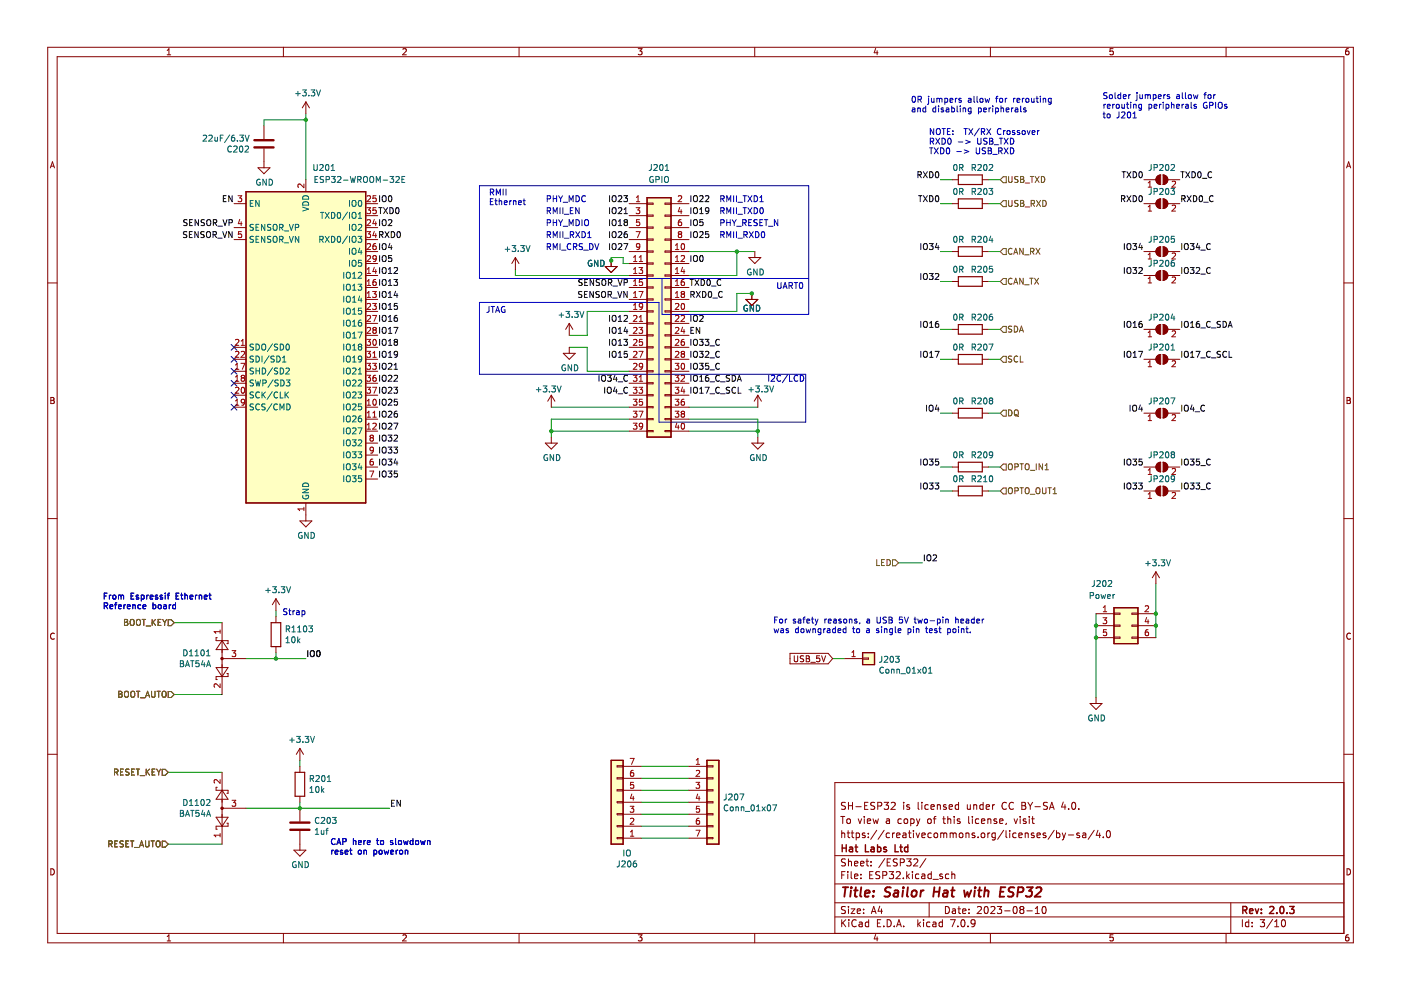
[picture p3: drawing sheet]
<svg xmlns="http://www.w3.org/2000/svg" width="297mm" height="210mm" viewBox="0 0 297 210" stroke-linecap="round" stroke-linejoin="round" font-family="sans-serif">
<g fill="none" stroke="#840000" stroke-width=".21">
<path d="M10.1 10h276.8v189.9h-276.8zM12.1 12h272.8v185.9h-272.8zM35.4 11.6h.8M35.4 10.7l.4-.4v1.3M60.1 10v2M85.4 10.4l.5-.1 .3 .4-.8 .9h.8M110.1 10v2M135.3 10.3h.8l-.4 .5 .4 .1v.6l-.2 .1-.6-.1M160 10v2M185.7 10.3l-.4 .9h.9M186 10.8v.8M210 10v2"/>
<path d="M236 10.3h-.6l-.1 .6h.6l.1 .6-.2 .1-.5-.1M260 10v2M285.9 10.3l-.4 .1-.2 .2v.8l.2 .2 .5-.1-.1-.6-.4-.1-.2 .3M10.7 35.6l.4-1.3 .5 1.3M10.8 35.2h.6M285.5 35.6l.4-1.3 .5 1.3M285.6 35.2h.6M10.1 60h2M284.9 60h2M10.8 84.3h.4l.3 .2-.3 .4 .3 .1v.3l-.2 .3h-.5zM10.8 84.9h.4M285.6 84.3h.4l.3 .2-.3 .4 .3 .1v.3l-.2 .3h-.5z"/>
<path d="M285.6 84.9h.4M10.1 110h2M284.9 110h2M11.5 134.4a.58 .58 0 0 0-.8 .5 .58 .58 0 0 0 .8 .5M286.3 134.4a.58 .58 0 0 0-.8 .5 .58 .58 0 0 0 .8 .5M10.1 159.9h2M284.9 159.9h2M178.2 173.1h.9M178.5 176.1v1.5M178.5 176.7l.2-.1 .3 .1 .1 .9M178.7 173.1v1.5M179.2 170.2l-.5-.1-.2 .2v.4l.6 .3 .1 .3-.2 .3-.6-.1"/>
<path d="M179.6 176.6h.6M179.6 173.8l.2-.2 .4 .2 .1 .5-.1 .2-.4 .1-.2-.1zM179.8 176.1v1.3l.4 .2M179.9 170.1v1.5M179.9 170.8h.8M180.5 176.6h.5M180.7 176.1v1.3l.3 .2M180.7 170.1v1.5M181.5 171h1.1M181.5 176.7l.5-.1 .2 .3-.1 .6h-.6M181.5 176.6v1.5M182 173.6l.3 1 .4-1"/>
<path d="M183.2 173.1v.2M183.2 173.6v1M183.3 170.8h.5M183.4 176.7l-.4-.1-.2 .2 .1 .2 .5 .2v.3h-.6M183.9 174.1l.7-.1-.1-.3-.4-.1-.2 .2 .1 .7h.5M184 170.1h-.7v1.5h.7M184.1 177.5v.1M184.1 176.7v.1M185.1 173.6l.3 1 .3-.7 .3 .7 .2-1M185.5 170.2l-.6-.1-.2 .2v.4l.6 .3 .2 .3-.3 .3-.6-.1M185.9 176l-1.3 2M186.1 170.9l.7-.1 .2-.2-.1-.3-.8-.2v1.5"/>
<path d="M187.5 176l-1.3 2M187.5 170.1h.9l-.5 .6 .4 .1v.7l-.2 .1-.6-.1M188 173.7h.5l.1 .9M188.6 176.7l-.4-.1-.3 .3 .1 .6h.6M188.6 174h-.5l-.2 .3 .2 .3 .5-.1M189 170.3l.5-.2 .3 .4-.9 1.1h.9M189.2 176.6v1M189.7 176.6l-.5 .3M190.1 177.1l.7-.1-.1-.3-.4-.1-.2 .2 .1 .7h.5M191.1 173.7l-.4-.1-.3 .3 .1 .6h.6M191.5 176.7h.5l.1 .9M191.6 170.1v.2"/>
<path d="M191.6 170.6v1M191.7 173.8l.3-.2 .4 .2 .1 .5-.2 .2-.3 .1-.3-.1zM192.1 177h-.5l-.2 .2 .2 .4 .5-.1M192.6 176.6h.6M192.8 176.1v1.3l.4 .2M192.8 170.7l-.3-.1-.3 .2 .1 .2 .5 .2v.3h-.6M193.1 173.7l.4-.1 .3 .3-.1 .6h-.6M193.1 173.6v1.5M193.7 176.1v.1M193.7 176.6v1M194.2 176.6l.4 1 .4-1M194.3 173.6l.4 1"/>
<path d="M194.7 174.6l-.4 .5M194.7 170.1v1.3l.2 .2M195 173.6l-.3 1M195.5 177.1l.7-.1-.1-.3-.4-.1-.2 .2v.7h.6M195.5 170.1v.2M195.5 170.6v1M196.7 173.8l.3-.2 .4 .2 .1 .5-.2 .2-.3 .1-.3-.1zM196.8 170.7l-.4-.1-.3 .3 .1 .6h.6M197.4 171.1l.7-.1-.1-.3-.4-.1-.2 .2 .1 .7h.5M197.5 176.7l-.5-.1-.3 .3 .2 .6h.6M197.9 173.6h.5M198.1 176.7l.2-.1 .4 .1 .1 .6-.1 .2-.4 .1-.2-.1z"/>
<path d="M198.4 173.1l-.3 .2v1.3M198.7 170.8l.2-.2 .4 .1 .1 .9M198.7 170.6v1M199.4 176.7l.5-.1 .2 .2M199.4 176.6v1M199.9 173.6h.5M200.1 176.8l.2-.2 .4 .1v.9M200.1 176.8v.8M200.1 173.1v1.3l.3 .2M200.6 170.7l-.4-.1-.2 .2 .1 .2 .5 .2v.3h-.6M200.9 173.8l.3-.2 .3 .1 .1 .9M200.9 173.1v1.5"/>
<path d="M201.2 171.1l.7-.1v-.3l-.5-.1-.2 .2 .1 .7h.6M201.4 176.7l.5-.1 .2 .2M201.4 176.6v1M202.1 176.8l.2-.2 .4 .1v.9M202.1 176.8v.8M202.3 173.1v.2M202.3 173.6v1M203.2 170.7l-.4-.1-.3 .3 .2 .6h.5M203.2 170.1v1.5M203.4 176.7l.3-.1 .4 .1 .1 .6-.2 .2-.3 .1-.3-.1zM203.5 173.7l-.3-.1-.3 .2 .1 .2 .5 .2v.3h-.6M204.8 176.6v1"/>
<path d="M204.8 176.7l.2-.1 .4 .1v.9M205.1 170.6l.1 .9 .3 .1 .2-.1M205.4 173.1v1.3l.2 .2M205.7 170.6v1M206.2 173.1v.2M206.2 173.6v1M206.4 170.8l.3-.2 .3 .1 .1 .9M206.4 170.6v1M206.7 176.7l-.4-.1-.2 .2 .1 .2 .5 .2v.3h-.6M207.4 177.5v.1M207.5 173.7l-.4-.1-.3 .3 .1 .6h.6M208.1 176.7l.2-.1 .4 .1 .1 .6-.1 .2-.4 .1-.2-.1z"/>
<path d="M208.1 174.1l.7-.1-.1-.3-.4-.1-.2 .2 .1 .7h.5M208.4 170.7l-.4-.1-.3 .3 .2 .6h.5M208.4 170.1v1.5M209.1 171.1l.7-.1-.1-.3-.4-.1-.2 .2 .1 .7h.5M209.4 176.6v1M209.4 173.8l.3-.2 .3 .1 .1 .9M209.4 173.6v1M209.9 176.6l-.5 .3M210.4 170.6v1M210.9 170.6l-.5 .3M211 176.7l-.4-.1-.3 .3 .1 .6h.6M211 176.6v1.2l-.3 .3-.3-.1"/>
<path d="M211.3 173.7l-.4-.1-.2 .2 .1 .2 .5 .2v.3h-.6M211.9 174.1l.8-.1-.1-.3-.4-.1-.3 .2 .1 .7h.6M212.8 176l-1.3 2M213.3 176.1v1.3l.2 .2M213.4 174.5l-.2 .3M213.4 170.3a.71 .71 0 0 0-1 .5 .71 .71 0 0 0 .7 .8l.3-.1M214.1 176.1v.1M214.1 176.6v1M214.9 170.3a.71 .71 0 0 0-1 .5 .71 .71 0 0 0 .7 .8l.3-.1M215 173.6l.4 1 .3-1M215.4 176.7l-.4-.1-.3 .3 .2 .6h.5M216 177.1l.7-.1v-.3l-.5-.1-.2 .2 .1 .7h.6"/>
<path d="M216.3 173.1v.2M216.3 173.6v1M216.7 170.1h.5l.2 .3-.2 .4 .2 .2 .1 .3-.3 .3h-.5zM216.7 170.8h.5M217.4 176.7l.2-.1 .3 .1 .1 .9M217.4 176.6v1M217.5 173.7l-.3-.1-.3 .2 .1 .2 .5 .2v.3h-.6M217.9 170.1l.5 .8M218.2 173.1v.2M218.2 173.6v1M218.4 170.9v.7M218.7 173.6h.6"/>
<path d="M218.9 170.1l-.5 .8M218.9 173.1v1.3l.4 .2M219.2 176.7l-.3-.1-.3 .2 .1 .2 .5 .2v.3h-.6M219.4 171h1.2M219.9 177.1l.7-.1-.1-.3-.4-.1-.2 .2v.7h.6M221.7 176.7l-.3-.1-.3 .2 .1 .2 .5 .2v.3h-.6M222.1 170.2l-.6-.1-.2 .2v.4l.6 .3 .2 .3-.3 .3-.6-.1M222.5 171.6l.5-1.5 .5 1.5M222.6 171.2h.8M223.5 176l-1.3 2M224 176.7l.4-.1 .3 .3-.1 .6h-.6M224 176.1v1.5"/>
<path d="M225.2 176.6l.4 1M225.4 170l-.3 1.1h.9M225.6 177.6l-.4 .5M225.8 170.6v1M225.9 176.6l-.3 1M226.5 177h1.1M226.6 171.5v.1M227.4 170.3l.2-.2a.8 .8 0 0 1 .5 .8 .8 .8 0 0 1-.5 .7l-.4-.6zM228.7 171.5v.1M228.9 176.7l-.4-.1-.2 .2 .1 .2 .5 .2v.3h-.6M229.6 176.7h.5l.1 .9M230.2 177h-.5l-.2 .2 .2 .4 .5-.1"/>
<path d="M232 176l-1.3 2M232.8 176l-.4 1.1h1M233.1 176.6v1M233.9 177.5v.1M234.7 176.2l.2-.1a.8 .8 0 0 1 .5 .8 .8 .8 0 0 1-.5 .7l-.3-.6zM284.9 165.9h-107.9v32M10.8 184.2a.66 .66 0 0 1 .7 .7 .66 .66 0 0 1-.7 .6zM35.4 198.6l.4-.4v1.3M35.4 199.5h.8M60.1 197.9v2M85.4 198.3l.5-.1 .3 .4-.8 .9h.8M110.1 197.9v2"/>
<path d="M135.3 198.2h.8l-.4 .5 .4 .1v.6l-.2 .1-.6-.1M160 197.9v2M177 194.4h107.9M177 191.4h107.9M177 187.4h107.9M177 181.4h107.9M178.5 185.5h.5M178.5 195v1.5M178.7 195.6l.6 .9M179.2 184.8h-.7v1.5M179.2 192.3l-.5-.1-.2 .1v.5l.6 .3 .1 .3-.2 .3-.6-.1M179.2 182.2l-.5-.1-.2 .1v.5l.6 .3 .1 .3-.2 .3-.6-.1"/>
<path d="M179.3 195l-.8 .9M179.7 184.8v.1M179.7 185.3v1M179.9 182.1v1.5M179.9 192.2v.1M179.9 192.7v1M179.9 182.7l.2-.1 .4 .1v.9M180 195v.1M180 195.5v1M180.5 192.7h.7l-.7 1h.7M180.5 184.8v1.3l.2 .2M181.2 185.8l.7-.1-.1-.3-.4-.1-.2 .2v.7h.6"/>
<path d="M181.2 183.1l.7-.1-.1-.3-.4-.1-.2 .2v.7h.6M181.5 195.1a.71 .71 0 0 0-1 .5 .71 .71 0 0 0 .7 .9l.3-.1M181.7 193.2l.8-.1-.1-.3-.4-.1-.3 .2 .1 .7h.6M182.2 195.6h.5l.1 .9M182.5 183.1l.7-.1-.1-.3-.4-.1-.2 .2v.7h.6M182.5 186.2v.1M182.5 185.4v.1M182.8 195.9h-.5l-.2 .2 .2 .4 .5-.1M183.1 193.6v.1M183.1 192.8v.1M183.6 182.6h.6M183.8 182.1v1.3l.4 .2"/>
<path d="M184.2 195.6l-.5-.1-.2 .3 .1 .6h.6M184.2 195v1.5M184.4 185.5h.5M184.7 183.5v.1M184.7 182.7v.1M184.7 193.7l.5-1.5 .5 1.5M184.9 193.3h.7M185.1 184.8h-.7v1.5h.7M185.7 198.1l-.4 1h.9M186 198.6v.9M186 195.7h.5M186.5 184.9l-.5-.1-.3 .1v.5l.7 .3 .1 .3-.3 .3-.5-.1"/>
<path d="M186.5 192.1l-.3 1.1h.9M186.7 195h-.7v1.5h.7M186.9 192.7v1M187.2 185.6l.7-.1 .1-.2v-.4l-.8-.1v1.5M187.4 196.4v.1M187.6 182l-1.3 2M188.1 195a.76 .76 0 0 1 .9 .7 .76 .76 0 0 1-.9 .8zM188.1 182.8h.5M188.5 184.8h1l-.5 .6 .4 .1v.7l-.2 .1-.7-.1M188.8 182.1h-.7v1.5h.7M189.6 196.4v.1M190 184.9l.6-.1 .3 .4-.9 1.1h.9"/>
<path d="M190.1 196.5l.5-1.5 .5 1.5M190.2 182.2l-.5-.1-.2 .1v.5l.6 .3 .1 .3-.2 .3-.6-.1M190.2 196.1h.8M190.9 182.9l.7-.1 .1-.2v-.4l-.8-.1v1.5M191.5 186.2v.1M191.6 196.4v.1M192.2 182.1h1l-.5 .6 .4 .1v.7l-.2 .1-.7-.1M192.2 184.8v1.5M192.4 185.7l.4 .6M192.8 185.3l-.6 .6M193.5 184.8v.1M193.5 185.3v1"/>
<path d="M193.7 182.2l.6-.1 .3 .4-.9 1.1h.9M194.6 195v1.5M194.7 195.9l.5 .6M194.8 185.4l-.4-.1-.3 .3 .1 .6h.6M195.2 195.5l-.6 .6M195.5 185.4h.5l.1 .9M195.8 195v.1M195.8 195.5v1M196.1 185.7h-.5l-.2 .2 .2 .4 .5-.1M196.3 182l-1.3 2M197 191.4v3M197.2 195.6l-.5-.1-.2 .3 .1 .6h.6"/>
<path d="M197.5 185.4l-.5-.1-.3 .3 .2 .6h.6M197.5 184.8v1.5M197.8 195.6h.6v.9M197.8 186.4h1.1M198.4 195.9h-.5l-.2 .2 .2 .4 .5-.1M199.8 185.4l-.4-.1-.2 .2 .1 .2 .5 .2v.3h-.6M199.8 195.6l-.4-.1-.3 .3 .1 .6h.6M199.8 195v1.5M200.4 192.2a.76 .76 0 0 1 .9 .7 .76 .76 0 0 1-.9 .8zM201.2 185.4l-.5-.1-.3 .3 .2 .6h.6M201.5 195h1l-.6 1.5M201.8 185.4l.2-.1 .4 .1v.9"/>
<path d="M201.8 184.8v1.5M201.9 192.8h.6l.1 .9M202.6 193.1h-.5l-.2 .2 .2 .4 .5-.1M203.1 192.7h.6M203.1 196.4v.1M203.3 192.2v1.3l.4 .2M203.9 195.1l.2-.1a.8 .8 0 0 1 .5 .7 .8 .8 0 0 1-.5 .8l-.4-.6zM204.1 193.2l.7-.1-.1-.3-.4-.1-.2 .2 .1 .7h.5M205.2 196.4v.1M205.4 193.6v.1M205.4 192.8v.1M206.7 195.6l-.3 .3h-.2l-.3-.3v-.3l.3-.3 .4 .1 .1 .2a1 1 0 0 1-.4 1.2h-.3"/>
<path d="M207.2 192.3l.6-.1 .3 .4-.9 1.1h.9M208.8 192.3l.2-.1a.8 .8 0 0 1 .5 .7 .8 .8 0 0 1-.5 .8l-.3-.6zM210 197.9v2M210.1 192.3l.6-.1 .2 .4-.9 1.1h.9M211.4 192.2h1l-.5 .6 .4 .1v.7l-.2 .1-.7-.1M213 193.1h1.2M214.9 192.3l.3-.1a.8 .8 0 0 1 .5 .7 .8 .8 0 0 1-.5 .8l-.4-.6zM216.5 192.8l-.3-.2 .3-.4 .4 .1 .2 .2-.3 .3M216.5 192.8l-.3 .3 .1 .5 .2 .1 .4-.1 .2-.2-.1-.4-.2-.2M216.5 192.8h.3M217.7 193.1h1.2M219.5 193.7h.9"/>
<path d="M219.5 192.6l.4-.4v1.5M221.1 192.3l.2-.1a.8 .8 0 0 1 .5 .7 .8 .8 0 0 1-.5 .8l-.4-.6zM236 198.2h-.6l-.1 .6h.6l.1 .6-.2 .1-.5-.1M260 197.9v2M261 191.4v6.5M263.4 195v1.5M264.8 195.6l-.5-.1-.3 .3 .2 .6h.6M264.8 195v1.5M265.5 196.4v.1M265.5 195.6v.1M267.2 195h.9l-.5 .6 .4 .1v.7l-.2 .1-.6-.1M269.8 194.9l-1.3 2"/>
<path d="M270.3 196.5h.8M270.3 195.4l.4-.4v1.5M271.8 195.1l.2-.1a.8 .8 0 0 1 .6 .7 .8 .8 0 0 1-.6 .8l-.3-.6zM285.6 184.2a.66 .66 0 0 1 .7 .7 .66 .66 0 0 1-.7 .6zM285.9 198.2l-.4 .1-.2 .2v.8l.2 .2 .5-.1-.1-.6-.4-.1-.2 .2"/>
</g>
<g fill="none" stroke="#840000" stroke-width=".3">
<path d="M178.6 179.1v1.5M178.6 179.8h.8M179.4 179.1v1.5M180.1 179.7h.6l.1 .9M180.8 180h-.5l-.2 .2 .2 .4 .5-.1M181.3 179.6h.5M181.5 179.1v1.3l.3 .2M183.5 179.1v1.5h.7M184.7 179.7h.6v.9M185.3 180h-.5l-.2 .2 .2 .4 .5-.1M186.1 179.7l.4-.1 .3 .3-.2 .6h-.5M186.1 179.1v1.5"/>
<path d="M187.9 179.7l-.3-.1-.3 .2 .1 .2 .5 .2v.3h-.6M189.8 179.1v1.5h.7M190.8 179.6h.5M191 179.1v1.3l.3 .2M192.5 179.7l-.4-.1-.3 .3 .1 .6h.6M192.5 179.1v1.5M263.5 193l.7-.1 .2-.2-.1-.4-.8-.1v1.5M263.9 193l.5 .7M264.9 193.2l.7-.2v-.2l-.5-.1-.2 .2 .1 .7h.6M266.1 192.7l.4 1 .4-1M267.4 193.5v.2M267.4 192.8v.1"/>
<path d="M269.2 192.3l.6-.1 .3 .4-1 1.1h1M270.7 193.5v.2M271.5 192.3l.2-.1a.8 .8 0 0 1 .5 .7 .8 .8 0 0 1-.5 .8l-.3-.6zM272.9 193.5v.2M273.4 192.2h1l-.5 .6 .4 .1v.6l-.2 .2-.7-.2"/>
</g>
<g fill="none" stroke="#840000" stroke-width=".4">
<path d="M178.7 188.1h1.1M179.3 188.1l-.3 2M180.4 188.8l-.1 1.3M180.5 188.1v.2M181.1 188.8h.8M181.5 188.1l-.3 1.7 .1 .2 .4 .1M182.6 188.1l-.2 1.7 .2 .3M183.4 189.4l1-.1-.1-.4h-.7l-.3 .9 .3 .3 .6-.1M185.1 189.9v.2M185.3 188.9l-.1 .2M188.9 188.2a.85 .85 0 0 0-1.1 .1l-.1 .6 .9 .5v.5a.85 .85 0 0 1-1.1 .1M189.6 188.9h.8l-.1 1.2"/>
<path d="M190.5 189.3l-.7 .1a.4 .4 0 0 0-.4 .3 .4 .4 0 0 0 .3 .4l.7-.1M191.5 188.8l-.2 1.3M191.5 188.1v.2M192.5 188.1l-.2 1.7 .2 .3M193.4 189l.1-.1a.5 .5 0 0 1 .9 .3l-.1 .5-.2 .3a.5 .5 0 0 1-.9-.3zM195.3 188.8l-.2 1.3M195.8 188.8l-.4 .1-.2 .3M198 189.1h1.1M198.1 188.1l-.2 2M199.3 188.1l-.3 2M200.1 188.9h.8l-.1 1.2M200.9 189.3l-.7 .1a.4 .4 0 0 0-.3 .3 .4 .4 0 0 0 .2 .4l.7-.1"/>
<path d="M201.6 188.8h.8M202 188.1l-.2 1.7 .1 .2 .3 .1M204.4 188.8l.2 1.3 .5-.9 .3 .9 .5-1.3M206.7 188.8l-.2 1.3M206.8 188.1v.2M207.4 188.8h.7M207.7 188.1l-.2 1.7 .1 .2 .4 .1M208.8 189l.3-.2 .4 .1v1.2M208.9 188.1l-.3 2M212.1 189.1h.6M213.2 188.1h-1l-.2 2h.9M215 188.2a.85 .85 0 0 0-1 .1l-.1 .6 .9 .5-.1 .5a.85 .85 0 0 1-1 .1"/>
<path d="M215.8 189.2h.7l.4-.2a.51 .51 0 0 0-.2-.9h-.8l-.2 2M217.7 188.1h1.3l-.8 .8 .5 .2-.1 .8-.3 .2h-.5l-.3-.2M219.7 188.3l.3-.2h.5l.2 .2 .1 .4-.1 .3-1.3 1.1h1.2"/>
</g>
<path d="M52.2 40.6h25.3v66h-25.3z" fill-rule="evenodd" fill="#ffffc2"/>
<path d="M52.2 40.6h25.3v66h-25.3z" fill="none" stroke="#840000" stroke-width=".25"/>
<path d="M137.2 41.9h5.1v50.8h-5.1z" fill-rule="evenodd" fill="#ffffc2"/>
<path d="M137.2 41.9h5.1v50.8h-5.1z" fill="none" stroke="#840000" stroke-width=".25"/>
<path d="M149.9 161.2h2.5v17.8h-2.5z" fill-rule="evenodd" fill="#ffffc2"/>
<path d="M149.9 161.2h2.5v17.8h-2.5z" fill="none" stroke="#840000" stroke-width=".25"/>
<path d="M129.6 161.2h2.5v17.8h-2.5z" fill-rule="evenodd" fill="#ffffc2"/>
<path d="M129.6 161.2h2.5v17.8h-2.5z" fill="none" stroke="#840000" stroke-width=".25"/>
<path d="M236.2 128.9h5.1v7.6h-5.1z" fill-rule="evenodd" fill="#ffffc2"/>
<path d="M236.2 128.9h5.1v7.6h-5.1z" fill="none" stroke="#840000" stroke-width=".25"/>
<path d="M182.9 138.4h2.5v2.5h-2.5z" fill-rule="evenodd" fill="#ffffc2"/>
<path d="M57.5 132h2v5.1h-2zM182.9 138.4h2.5v2.5h-2.5z" fill="none" stroke="#840000" stroke-width=".25"/>
<path d="M49 73l1.2 1.3M49 75.6l1.2 1.2M49 78.1l1.2 1.2M50.2 73l-1.2 1.3M50.2 75.6l-1.2 1.2M50.2 78.1l-1.2 1.2M49 85.7l1.2 1.2M49 83.2l1.2 1.2M49 80.6l1.2 1.3M50.2 85.7l-1.2 1.2M50.2 83.2l-1.2 1.2M50.2 80.6l-1.2 1.3" fill="none" stroke="#000084" stroke-width=".21"/>
<g fill="none" stroke="#0000c2" stroke-width=".21">
<path d="M234.7 19.7l-.6 .1v.3l.5 .3 .1 .3-.2 .2h-.5M236.4 19.6v1.1l.2 .2M237.6 19.6v1.3M241.1 19.6v.2M250.7 19.6v1.1l.2 .2M251.3 19.6v1.1l.2 .2M255.7 19.6l-.3 .2v1.1M193.4 22.9h.5l.1 .8M193.6 20.5l.1-.1a.68 .68 0 0 1 .4 .7 .68 .68 0 0 1-.4 .6 .84 .84 0 0 1-.1-1.2zM194 23.2l-.6 .2 .2 .3h.4M194.6 23l.5-.1v.8M194.6 22.9v.8"/>
<path d="M194.6 21.1l.7-.1v-.5l-.7-.1v1.3M194.9 21.1l.5 .6M196.3 22.9h-.4l-.2 .2 .1 .6h.5M196.3 22.5v1.2M196.9 20.4v.1M196.9 20.8v1.1l-.3 .2M197.1 31.3h.7M197.2 30l.6-.1 .1-.5-.7-.1v1.3M197.4 31.3v1.3M197.5 20.8v.8h.5M197.5 30l.5 .6M198 27.3v1.2l-.8-1.2v1.2"/>
<path d="M198 20.8v.9M198.1 31.3l.8 1.3M198.4 22.9h-.4l-.2 .2 .1 .6h.5M198.4 22.5v1.2M198.4 29.3l.8 1.3M198.6 27.4l.2-.1a.43 .43 0 0 1 .6 .4v.4a.42 .42 0 0 1-.5 .4 .42 .42 0 0 1-.4-.4zM198.6 21l.4-.2 .2 .2M198.6 20.8v.9M198.9 31.3l-.8 1.3M199 22.5v.1M199 22.9v.8M199.2 21l.2-.2 .3 .1v.8"/>
<path d="M199.2 21v.7M199.2 29.3l-.8 1.3M199.4 31.3a.64 .64 0 0 1 .8 .7 .64 .64 0 0 1-.8 .6zM199.7 29.3a.64 .64 0 0 1 .8 .6 .64 .64 0 0 1-.8 .7zM199.7 27.3h.7M200 22.9h-.3l-.2 .2 .1 .1 .4 .2v.3h-.5M200.1 27.3v1.2M200.3 20.9l.4-.1 .2 .3-.1 .5h-.5M200.3 20.8v1.3M200.6 22.9h.5l.1 .8M200.8 31.5l.1-.2a.68 .68 0 0 1 .5 .7 .68 .68 0 0 1-.5 .6l-.3-.5zM200.9 27.9h.4"/>
<path d="M201.1 29.4l.1-.1a.68 .68 0 0 1 .5 .6 .68 .68 0 0 1-.5 .7l-.3-.5zM201.2 23.2l-.6 .2 .2 .3h.4M201.4 21.3l.6-.2v-.2l-.4-.1-.2 .2 .1 .6h.5M201.5 27.3h-.6v1.2h.6M201.8 22.9h.3l.3 .2-.1 .6h-.5M201.8 22.5v1.2M202 27.7v.2M202 28.4v.1M202.6 20.8v.9M202.9 32.1h.9M202.9 22.5v1.1l.2 .1M202.9 20.8l-.3 .3"/>
<path d="M203.2 30.1h.9M203.6 22.5v.1M203.6 22.9v.8M203.8 20.9l-.3-.1-.2 .2v.2l.5 .1v.3h-.5M204.2 23l.5-.1v.8M204.2 22.9v.8M204.4 27.3h.7M204.4 31.8l1 .3-1 .4M204.7 29.7l1 .4-1 .4M204.7 27.3v1.2M205.3 20.9h.5l.1 .8M205.4 27.3l.8 1.2"/>
<path d="M205.9 22.9h-.4l-.2 .2 .1 .6h.5M205.9 22.9v1l-.3 .3-.3-.1M205.9 21.1l-.6 .3 .2 .3 .4-.1M206.2 27.3l-.8 1.2M206.5 20.4v1.1l.2 .2M207 31.3v1.1l.2 .2h.4l.1-.2v-1.1M207.2 20.4v1.1l.1 .2M207.3 29.3v1l.2 .3 .4-.1 .1-.2v-1M207.5 22.9h.3l.3 .2-.2 .6h-.4M207.5 22.9v1.3M207.6 27.2l-1 1.6M207.8 21l.2-.2 .4 .2-.1 .6h-.5z"/>
<path d="M208.1 27.9h.6v-.5l-.6-.1v1.2M208.4 27.9l.4 .6M208.5 23.3l.7-.1-.1-.3h-.4l-.2 .2 .1 .6h.5M208.8 20.8l.3 .9 .2-.6 .3 .6 .2-.9M209 31.4l-.7 .1v.3l.5 .3 .2 .3-.3 .2h-.5M209.2 27.3l.9 1.2M209.3 29.4h-.7v.4l.6 .2 .1 .3-.3 .3-.5-.1M209.5 31.3h.4l.3 .3-.3 .4 .3 .1v.3l-.2 .2h-.5zM209.5 32h.4M209.7 22.9v.8M209.8 29.3h.4l.3 .2-.3 .4 .3 .1v.3l-.2 .3h-.5zM209.8 29.9h.4"/>
<path d="M210.1 22.9l-.4 .2M210.1 27.3l-.9 1.2M210.5 22.5v.1M210.5 22.9v.8M210.5 32.7h.9M210.8 30.7h.9M211.1 22.9h.3l.3 .2-.1 .6h-.5M211.1 22.9v1.3M211.1 20.8h.5M211.6 20.4l-.3 .2v1.1M211.7 32h.7v-.5l-.7-.2v1.3M211.9 29.3h.7"/>
<path d="M212.1 20.9l.3-.1 .2 .3v.3l-.2 .3-.5-.3zM212.1 32l.4 .6M212.2 23l.5-.1 .1 .8M212.2 22.5v1.2M212.2 27.4a.56 .56 0 0 0-.8 .5 .56 .56 0 0 0 .8 .5M212.2 29.3v1.3M212.8 27.7v.8M212.9 29.3l.8 1.3M212.9 31.3l.8 1.3M213.1 20.8v.9M213.1 27.7l-.3 .2M213.3 23.3l.6-.1v-.3h-.4l-.2 .2 .1 .6h.5"/>
<path d="M213.5 20.8l-.4 .3M213.6 27.8l.1-.1 .4 .1-.1 .7-.4-.1zM213.7 29.3l-.8 1.3M213.7 31.3l-.8 1.3M214.2 29.3a.64 .64 0 0 1 .8 .6 .64 .64 0 0 1-.8 .7zM214.2 31.3a.64 .64 0 0 1 .8 .7 .64 .64 0 0 1-.8 .6zM214.5 22.9v.8M214.8 22.9l-.3 .2M214.9 20.8v.9M215.1 27.7h-.3l-.1 .2v.1l.4 .2v.3h-.4M215.3 22.9h.4l.1 .8M215.3 20.8l-.4 .3"/>
<path d="M215.6 21.3l.6-.2v-.2l-.4-.1-.2 .2 .1 .6h.5M215.8 23.2l-.6 .2 .2 .3h.4M216.2 27.7h-.3l-.2 .2v.1l.5 .2v.3h-.5M216.4 22.5v1.1l.2 .1M216.8 20.8v.9M216.8 27.7h.3l.3 .2v.4l-.3 .2-.4-.2zM217.1 20.8l-.3 .3M217.5 22.9h-.3l-.2 .2 .1 .1 .4 .2v.3h-.5M217.6 21l.1-.2 .4 .2-.1 .6h-.4zM217.8 27.7l.3 .8 .3-.8M218.7 20.8l.1 .8h.4M218.8 28.1l.6-.1v-.3h-.4l-.2 .2 .1 .6h.5"/>
<path d="M219.2 20.8v.9M219.7 20.8h.4M219.8 20.4v1.1l.3 .2M220 27.7v.8M220.3 27.7l-.3 .2M220.6 20.4v.1M220.6 20.8v.9M221.2 21l.5-.1v.8M221.2 20.8v.9M222.9 20.9l-.4-.1-.2 .3 .1 .5h.5M222.9 20.8v1.1l-.3 .2h-.3M233.9 24.2h.5"/>
<path d="M234.1 22.1v.9M234.1 23.7v1.1l.3 .2M234.4 22.1l-.3 .3M234.8 24.3l.2-.1 .3 .1v.6h-.5zM234.8 22.5l.6-.1-.1-.2-.3-.1-.2 .2v.6h.5M235.3 20.2l.1-.1 .4 .1-.1 .7-.4-.1zM235.9 22.1v.9M236.3 22.1l-.4 .3M236.7 22.2l.2-.1 .4 .1-.1 .7-.5-.1zM237.3 23.7l-.1 1.1-.4 .2M237.6 20.1h-.3l-.3 .2 .1 .6h.5M237.8 23.9l.5-.2 .2 .4-.8 .9h.8"/>
<path d="M237.9 22.1v.8l.5-.1M238.2 20.5l.6-.1-.1-.3h-.4l-.1 .2v.6h.5M238.4 22.1v.9M238.8 22.1h.5M239 21.7v1.1l.3 .2M239.1 23.9l.2-.2a.68 .68 0 0 1 .4 .7 .68 .68 0 0 1-.4 .6l-.3-.5zM239.3 20.1v.8M239.7 20.1l-.4 .2M239.7 21.7v.1M239.7 22.1v.9M240.2 24.1l.4-.4v1.3M240.2 25h.7"/>
<path d="M240.3 22.2h.5l.1 .8M240.3 22.1v.9M241.1 20.1v1.1l-.3 .1M241.7 20.1v.8l.5-.1M242 22.2l-.3-.1-.3 .3 .1 .5h.5M242 22.1v1l-.2 .3-.3-.1M242.2 20.1v.8M242.8 20.2l.4-.1 .2 .2M242.8 20.1v.8M243.4 20.3l.1-.2h.3l.1 .8M243.4 20.3v.6M243.6 22.2l.4-.1 .2 .3-.1 .5h-.5"/>
<path d="M243.6 22.1v1.3M244.5 20.1h.4l.2 .2-.1 .6h-.5M244.5 20.1v1.2M244.7 22.5l.6-.1-.1-.2-.3-.1-.2 .2v.6h.5M245.6 20.5l.6-.1-.1-.3h-.3l-.2 .2 .1 .6h.4M245.8 22.1v.9M246.2 22.1l-.4 .3M246.6 21.7v.1M246.6 22.1v.9M246.7 20.1v.8M247.1 20.1l-.4 .2M247.2 22.2l.4-.1 .2 .3-.1 .5h-.5"/>
<path d="M247.2 22.1v1.3M248 20.1h-.4l-.1 .2v.1l.5 .2v.3h-.5M248.4 22.2h.5v.8M248.4 21.7v1.3M249.5 22.5l.6-.1-.1-.2-.4-.1-.1 .2v.6h.5M249.5 20.1h.5l.1 .8M250.1 20.4l-.6 .2 .1 .3h.5M250.6 22.1v.9M251 22.1l-.4 .3M251.4 22.2h.5v.8M251.9 22.4l-.6 .3 .2 .3 .4-.1M252 20.2l.2-.1 .3 .1v.7l-.5-.1z"/>
<path d="M252.5 21.7v1.1l.2 .2M253 20.1l.3 .8 .2-.6 .3 .6 .2-.8M253.6 22.2l-.3-.1-.2 .2 .1 .2 .4 .1v.3h-.5M255.3 20.1h.4M255.9 21.7a.58 .58 0 0 0-.8 .6 .58 .58 0 0 0 .8 .5v-.4h-.2M256.2 20.1h.3l.3 .2v.4l-.3 .2-.4-.2zM256.5 22.4l.6-.1v-.5l-.6-.1v1.3M257.3 20.1v.8M257.7 20.1l-.4 .2M257.7 21.7v1.3M258.3 21.9l.3-.2a.43 .43 0 0 1 .5 .4v.4a.42 .42 0 0 1-.4 .5 .42 .42 0 0 1-.4-.5zM260.1 22.2l-.3-.1-.2 .2 .1 .2 .4 .1v.3h-.5"/>
<path d="M104 40.8l.6-.1v-.5l-.6-.1v1.3M104 42.7h.4M104.3 40.8l.4 .6M104.6 42.1h-.6v1.3h.6M104.9 42.6h.5M105.1 42.1v1.1l.3 .2M105.2 41.4v-1.3l.5 .9 .4-.9v1.3M105.8 42.7l.5-.1 .1 .8M105.8 42.1v1.3M106.7 40.1v1.3M106.9 43l.6-.1v-.3h-.4l-.2 .1 .1 .6h.5M107.3 40.1v1.3"/>
<path d="M108.1 42.6v.8M108.4 42.6l-.3 .2M108.9 42.7l.4-.1 .1 .8M108.9 42.6v.8M109.9 43l.6-.1v-.3h-.4l-.2 .1 .1 .6h.5M110.9 42.6h.5M111.1 42.1v1.1l.3 .2M116 42.2l.6-.1 .1-.5-.7-.1v1.3M116 44.7l.6-.1 .1-.4-.7-.2v1.3M116 47.2h.6l.1-.5-.7-.1v1.2M116 49.8l.6-.1 .1-.5-.7-.1v1.3M116 52.3h.6l.1-.5-.7-.1v1.2"/>
<path d="M116.3 44.7l.4 .6M116.3 49.8l.4 .6M116.3 52.3l.4 .6M117.3 41.5v1.3M117.3 45.3v-1.3l.4 .9 .4-.9v1.3M117.3 46.6v1.2M117.3 50.4v-1.3l.4 .9 .4-.9v1.3M117.3 52.9v-1.2l.4 .9 .4-.9v1.2M117.3 42.1h.7M117.3 47.2h.7M118 41.5v1.3M118 46.6v1.2"/>
<path d="M118.4 41.5l.5 .7M118.4 46.6l.5 .6M118.7 44v1.3M118.7 49.1v1.3M118.7 51.7v1.2M118.9 42.2v.6M118.9 47.2v.6M119 53h1M119.3 41.5l-.4 .7M119.3 46.6l-.4 .6M119.3 44v1.3M119.3 49.1v1.3"/>
<path d="M119.4 42.9h1M119.4 48h1M119.6 45.4h1M119.6 50.5h1M120.7 42.8v-1.3l.4 .9 .4-.9v1.3M120.7 47.8v-1.2l.4 .9 .4-.9v1.2M120.9 44.6h.4M120.9 49.8l.6-.1 .1-.5-.7-.1v1.3M121 51.8a.56 .56 0 0 0-.8 .5 .56 .56 0 0 0 .8 .5M121.2 49.8l.4 .6M121.5 44h-.6v1.3h.6M121.6 52.3h.6v-.5l-.6-.1v1.2"/>
<path d="M121.9 52.3l.4 .6M122.1 49.1l.8 1.3M122.1 41.5a.64 .64 0 0 1 .8 .6 .64 .64 0 0 1-.8 .7zM122.1 46.6a.64 .64 0 0 1 .8 .6 .64 .64 0 0 1-.8 .6zM122.8 44v1.3l-.7-1.3v1.3M122.9 49.1l-.8 1.3M123.4 49.1a.64 .64 0 0 1 .7 .7 .64 .64 0 0 1-.7 .6zM123.4 46.6v1.2M123.5 51.7l-.7 .1v.3l.6 .3 .1 .3-.2 .2h-.5M123.8 53h.9M124 46.8l.2-.2a.43 .43 0 0 1 .6 .4v.4a.42 .42 0 0 1-.4 .5 .42 .42 0 0 1-.5-.5zM124.1 41.6a.56 .56 0 0 0-.8 .5 .56 .56 0 0 0 .8 .5"/>
<path d="M124.6 50.4h.7M124.6 49.5l.4-.4v1.3M125 51.7a.64 .64 0 0 1 .8 .6 .64 .64 0 0 1-.8 .6zM126.1 51.7l.4 1.2 .5-1.2M140.4 59v7.7h31.1v-27.3h-69.8v19.6h69.8M152.8 42.2l.6-.1 .1-.5-.7-.1v1.3M152.8 44.7l.6-.1 .1-.4-.7-.2v1.3M152.8 49.8l.6-.1 .1-.5-.7-.1v1.3M152.8 47.2h.6l.1-.5-.7-.1v1.2M153.1 49.8l.4 .6M153.1 42.2l.4 .6M153.1 44.7l.4 .6"/>
<path d="M154.1 47.2h.7M154.1 42.8v-1.3l.4 .9 .4-.9v1.3M154.1 45.3v-1.3l.4 .9 .4-.9v1.3M154.1 46.6v1.2M154.1 50.4v-1.3l.4 .9 .4-.9v1.3M154.8 46.6v1.2M155.2 46.6l.5 .6M155.5 41.5v1.3M155.5 44v1.3M155.5 49.1v1.3M155.7 47.2v.6M156.1 46.6l-.4 .6"/>
<path d="M156.1 41.5v1.3M156.1 44v1.3M156.1 49.1v1.3M156.2 48h1M156.5 42.9h.9M156.5 45.4h.9M156.5 50.5h.9M157.5 47.2h.6v-.5l-.6-.1v1.2M157.5 41.5h.8M157.5 44h.8M157.7 49.8l.6-.1 .1-.5-.7-.1v1.3M157.8 47.2l.4 .6"/>
<path d="M157.9 41.5v1.3M157.9 44v1.3M158 49.8l.4 .6M158.6 41.5l.8 1.3M158.6 44l.8 1.3M158.7 47.2h.5M158.9 49.1l.8 1.3M159.4 46.6h-.7v1.2h.7M159.4 41.5l-.8 1.3M159.4 44l-.8 1.3M159.7 49.1l-.8 1.3M159.9 41.5a.64 .64 0 0 1 .7 .6 .64 .64 0 0 1-.7 .7z"/>
<path d="M159.9 44a.64 .64 0 0 1 .7 .7 .64 .64 0 0 1-.7 .6zM160.2 49.1a.64 .64 0 0 1 .7 .7 .64 .64 0 0 1-.7 .6zM160.6 46.6l-.7 .1v.4l.5 .2 .2 .3-.3 .2h-.5M161.1 47.2h.4M161.1 42.8h.7M161.1 41.9l.4-.4v1.3M161.2 44.2l.2-.2a.68 .68 0 0 1 .4 .7 .68 .68 0 0 1-.4 .6l-.3-.5zM161.5 49.2l.2-.1a.68 .68 0 0 1 .4 .7 .68 .68 0 0 1-.4 .6l-.3-.5zM161.7 46.6h-.6v1.2h.6M162.1 46.6h.7M162.4 46.6v1.2M162.9 48h1"/>
<path d="M164.9 59.9v1l.2 .3 .4-.1 .1-.2v-1M164.9 46.6v1.2l-.7-1.2v1.2M168.4 59.9h.7M168.7 59.9v1.3M169.7 60l.1-.1a.68 .68 0 0 1 .4 .6 .68 .68 0 0 1-.4 .7 .84 .84 0 0 1-.1-1.2zM101.7 64.1h38v25.4h31.1v-10.1h-69.1zM103.7 65l-.1 1.1-.4 .1M104.1 65h.7M104.5 65v1.2M105.1 66.2l.4-1.2 .4 1.2M105.2 65.9h.6M107 65a.58 .58 0 0 0-.7 .6 .58 .58 0 0 0 .8 .5v-.4h-.3"/>
<path d="M163 79.6v1.2M163.5 79.7l.5-.1 .2 .3-.7 .9h.7M165.5 79.7a.56 .56 0 0 0-.8 .5 .56 .56 0 0 0 .8 .5M166 61.2l.5-1.3 .4 1.3M166.2 60.8h.6M167 79.5l-1.1 1.6M167.3 60.6l.6-.1 .1-.5-.7-.1v1.3M167.4 79.6v1.2h.6M167.6 60.6l.4 .6M169.1 79.7a.56 .56 0 0 0-.8 .5 .56 .56 0 0 0 .8 .5M169.7 79.6a.64 .64 0 0 1 .7 .6 .64 .64 0 0 1-.7 .6zM22.1 126.4h.4"/>
<path d="M22.1 128.5l.6-.1 .1-.5-.7-.1v1.3M22.4 128.5l.4 .6M22.7 125.8h-.6v1.2M23.2 126.2v.8M23.3 128.6l.6-.1v-.2l-.4-.1-.2 .2 .1 .6h.5M23.6 126.2l-.4 .2M24 126.3l.2-.1 .3 .1v.7l-.5-.1zM24.3 128.2h.5M24.8 127.8l-.3 .2v1.1M25.1 126.3l.4-.1 .2 .2M25.1 126.2v.8M25.1 128.6l.6-.1v-.2l-.4-.1-.2 .2 .1 .6h.5"/>
<path d="M25.7 126.4l.1-.2h.4v.8M25.7 126.4v.6M26.3 128.2v.9M26.6 128.2l-.3 .3M27 128.6l.6-.1-.1-.2-.3-.1-.2 .2 .1 .6h.4M27.8 126.4h.4M28.1 128.3h.5l.1 .8M28.1 128.2v.9M28.4 125.8h-.6v1.2h.6M29.4 126.2h-.3l-.2 .2v.1l.5 .2v.3h-.5M29.8 128.3l-.3-.1-.3 .3 .2 .5h.4M30 126.2h.3l.3 .2-.2 .6h-.4"/>
<path d="M30 126.2v1.3M30.3 128.6l.6-.1v-.2l-.4-.1-.2 .2 .1 .6h.5M31.1 126.2v.8M31.5 126.2l-.4 .2M31.8 126.6l.6-.1v-.3h-.4l-.2 .2 .1 .6h.5M32.4 127.8v1.3M32.4 128.3l.4-.1 .2 .3-.1 .5h-.5M33.4 126.2h-.3l-.2 .2 .1 .1 .4 .2v.3h-.5M33.6 128.3l.2-.1 .3 .1v.7h-.5zM34.4 126.2h-.3l-.2 .2 .1 .1 .4 .2v.3h-.5M34.7 128.3h.5l.1 .8M35 125.8v.1"/>
<path d="M35 126.2v.8M35.3 128.5l-.6 .3 .2 .3 .4-.1M35.5 126.2h.4M35.9 128.2v.9M35.9 125.8l-.3 .1v1.1M36.2 128.2l-.3 .3M37.2 128.3l-.4-.1-.2 .3 .1 .5h.5M37.2 127.8v1.3M37.3 126.4h.5M37.9 125.8h-.6v1.2h.6M38.3 126.2h.5M38.5 125.8v1l.3 .2"/>
<path d="M39.2 126.3l.5-.1v.8M39.2 125.8v1.2M40.3 126.6l.6-.1-.1-.3h-.3l-.2 .2 .1 .6h.4M41.4 126.2v.8M41.8 126.2l-.4 .2M42.2 126.3l.5-.1 .1 .8M42.2 126.2v.8M43.3 126.6l.6-.1v-.3h-.4l-.2 .2 .1 .6h.5M44.3 126.2h.5M44.5 125.8v1l.3 .2M60.8 129.1l-.6 .1v.4l.5 .2 .1 .3-.2 .2h-.5M61.2 129.5h.5"/>
<path d="M61.4 129.1v1.1l.3 .1M62.1 129.5v.8M62.5 129.5l-.4 .2M62.9 129.6h.5v.7M63.4 129.8l-.6 .2 .2 .3h.4M64 129.6l.4-.1 .2 .2-.1 .6h-.5M64 129.5v1.3M164.1 133.3l.3 .8 .2-.6 .3 .6 .2-.8M164.2 131.4h.5M164.9 130.8h-.7v1.3M165.3 131.4l.2-.1 .4 .1-.1 .6h-.5zM165.6 133.4h.5v.7"/>
<path d="M166.1 133.6l-.6 .2 .2 .3h.4M166.5 131.3v.8M166.8 131.3l-.3 .2M167.1 133.4l-.3-.1-.1 .2v.2l.4 .1v.3h-.4M168.7 131.3h-.3l-.2 .1v.2l.5 .1v.3h-.5M169.3 131.3h.4l.1 .8M169.3 133.4l-.4-.1-.2 .2 .1 .6h.5M169.3 132.9v1.2M169.8 131.6l-.6 .2 .2 .3 .4-.1M169.9 133.4l.1-.1 .4 .1v.7l-.5-.1zM170.2 131.3h.5M170.7 130.8l-.3 .2v1.1"/>
<path d="M170.9 133.3l.2 .8 .3-.6 .2 .6 .3-.8M171.1 131.7l.6-.1-.1-.3h-.3l-.2 .1v.6h.5M172 131.3h.5M172.2 130.8v1.1l.3 .2M172.3 133.4h.5l.1 .7M172.3 133.3v.8M172.8 131.3l.3 .8M173.1 132.1l-.3 .4M173.4 131.3l-.3 .8M174 133.4l-.3-.1-.3 .2 .2 .6h.4M174 133.3v1l-.2 .3-.3-.1M174.6 133.3v.8"/>
<path d="M174.9 131.3v.8M175 133.3l-.4 .2M175.2 131.3l-.3 .2M175.4 133.4h.5l.1 .7M175.6 131.7l.6-.1v-.3h-.4l-.2 .1 .1 .6h.5M176 133.6l-.6 .2 .1 .3h.5M176.8 131.3h.4l.1 .8M177.1 133.4l-.3-.1-.3 .2 .1 .6h.5M177.1 132.9v1.2M177.3 131.6l-.6 .2 .2 .3 .4-.1M177.7 133.7l.6-.1-.1-.2-.4-.1-.1 .2v.6h.5M178.3 131.3h-.3l-.2 .1 .1 .2 .4 .1v.3h-.5"/>
<path d="M179 131.3h.3l.2 .2v.4l-.2 .2-.4-.2zM179.4 133.4l-.4-.1-.2 .2 .1 .6h.5M179.4 132.9v1.2M180.1 131.4l.5-.1v.8M180.1 131.3v.8M180.7 133.3h.5M180.9 132.9v1.1l.3 .1M181.7 133.4l.1-.1 .4 .1-.1 .7-.4-.1zM181.7 131.3h-.3l-.2 .1v.2l.5 .1v.3h-.5M182.3 132l-.1 .3M183.8 133.4h.5v.7M183.8 131.3h.5l.1 .8"/>
<path d="M184.3 133.6l-.6 .2 .2 .3h.4M184.4 131.6l-.6 .2 .1 .3 .5-.1M185.9 130.8v1.1l.3 .2 .3-.1 .2-.1v-1.1M186.3 133.4l-.3-.1-.2 .2 .1 .2 .4 .1v.3h-.5M186.9 132.9v.1M186.9 133.3v.8M187.5 133.4h.5l.1 .7M187.5 133.3v.8M187.9 130.9l-.6 .1v.3l.5 .3 .1 .3-.2 .2-.5-.1M188.5 131.4h.4M188.5 130.8h.4l.2 .3-.2 .3 .2 .2 .1 .3-.2 .2h-.5zM189.2 133.3v1l-.2 .3-.3-.1"/>
<path d="M189.2 133.4l-.4-.1-.2 .2 .1 .6h.5M189.8 132.9v1.1l.2 .1M190.4 133.7l.6-.1v-.2l-.4-.1-.2 .2 .1 .6h.5M191.3 130.8h-.6v.6h.6v.6l-.2 .1-.4-.1M191.7 130.8l.5 1.3 .4-1.3M192.5 133.4l.4-.1 .2 .2-.1 .6h-.5M192.5 133.3v1.3M193.7 132.9v.1M193.7 133.3v.8M193.8 131.3h.5M194 130.8v1.1l.3 .2M194.3 133.4h.5v.7"/>
<path d="M194.3 133.3v.8M194.6 131.3l.2 .8 .3-.6 .2 .6 .3-.8M196 131.4l.2-.1 .4 .1-.1 .6h-.5zM196.2 133.3h.5M196.4 132.9v1.1l.3 .1M197.1 133.7l.6-.1-.1-.2-.4-.1-.1 .2v.6h.5M197.2 131.6h1M198.6 133.4l-.3-.1-.1 .2v.2l.4 .1v.3h-.4M198.8 131.3h.3l.3 .2-.2 .5h-.4M198.8 131.3v1.2M199.1 133.3h.4M199.2 132.9v1.1l.3 .1"/>
<path d="M199.9 130.8v.2M199.9 131.3v.8M200.5 131.4l.5-.1 .1 .8M200.5 131.3v.8M200.9 133.4l.4-.1 .2 .2-.1 .6h-.5M200.9 133.3v1.3M202.1 133.4l.2-.1 .3 .1v.7l-.5-.1zM202.6 131.4l.5-.1 .1 .8M202.6 130.8v1.3M203.2 132.9v.1M203.2 133.3v.8M203.7 131.7l.6-.1v-.3h-.4l-.2 .1 .1 .6h.5"/>
<path d="M203.8 133.4h.5l.1 .7M203.8 133.3v.8M204.8 133.3h.5M204.9 131.3h.4l.1 .8M205 132.9v1.1l.3 .1M205.4 131.6l-.6 .2 .2 .3 .4-.1M205.7 134v.1M206.6 131.3h-.4l-.3 .2 .2 .5h.5M206.6 130.8v1.3M207.1 131.7l.6-.1-.1-.3h-.3l-.2 .1 .1 .6h.4M208.2 131.3v.8M208.6 131.3l-.4 .2"/>
<path d="M71.1 177.9a.56 .56 0 0 0-.8 .5 .56 .56 0 0 0 .8 .5M71.4 179.1l.4-1.3 .5 1.3M71.5 178.7h.6M72.7 178.5l.6-.1 .1-.5-.7-.1v1.3M74.3 179.8v1.1l.3 .2M74.9 177.8v1.3M74.9 178.3h.5l.1 .8M76 178.6l.6-.1v-.2l-.4-.1-.2 .2 .1 .6h.5M77.2 178.2v.9M77.5 178.2l-.3 .3M77.9 178.6l.6-.1-.1-.2-.3-.1-.2 .2v.6h.5M79.8 178.2h.5"/>
<path d="M80 177.8v1.1l.3 .2M80.7 178.3l.2-.1 .4 .1-.1 .7-.5-.1zM83.3 178.3l-.3-.1-.2 .2v.2l.5 .1v.3h-.5M83.9 177.8v1.1l.1 .2M84.5 178.3l.2-.1 .4 .1-.1 .7-.5-.1zM85.6 178.2l.2 .9 .2-.6 .3 .6 .2-.9M87.6 178.3l-.4-.1-.3 .3 .2 .5h.5M87.6 177.8v1.3M88.2 178.3l.1-.1 .4 .1-.1 .7-.4-.1zM89.2 178.2l.2 .9 .3-.6 .2 .6 .3-.9M90.6 178.3h.5l.1 .8M90.6 178.2v.9"/>
<path d="M70.3 180.3v.8M70.7 180.3l-.4 .2M71.1 180.7l.6-.1-.1-.3h-.4l-.1 .1v.6h.5M72.6 180.3h-.3l-.2 .1 .1 .2 .4 .1v.3h-.5M73.2 180.7l.6-.1-.1-.3h-.3l-.2 .1v.6h.5M74.1 180.3h.5M76 180.4l.2-.1 .4 .1-.1 .6h-.5zM77.2 180.3v.8M77.2 180.4l.4-.1 .1 .8M79.3 180.3h.3l.3 .2-.1 .5h-.5M79.3 180.3v1.2M80.5 180.3h.3l.2 .2v.4l-.2 .2-.4-.2z"/>
<path d="M81.4 180.3l.3 .8 .2-.6 .3 .6 .2-.8M82.8 180.7l.6-.1v-.3h-.4l-.2 .1 .1 .6h.5M84 180.3v.8M84.4 180.3l-.4 .2M84.8 180.4l.2-.1 .3 .1v.6h-.5zM85.9 180.4l.5-.1 .1 .8M85.9 180.3v.8"/>
</g>
<g fill="none" stroke="#009600" stroke-width=".21">
<path d="M64.9 24.1v14M64.9 25.4h-8.9v1.3M199.4 38.1h2.5M209.5 38.1h2.6M109.3 57.1v1.3h24.1M129.6 55.2v-.6h2.5v1.3h1.3M146.1 53.3h13.9M156.2 53.3v5.1h-10.1M199.4 53.3h2.5M199.4 43.2h2.5M199.4 59.7h2.5M209.5 53.3h2.6"/>
<path d="M209.5 43.2h2.6M209.5 59.7h2.6M120.7 73.6h3.8v5.1h8.9M133.4 66h-8.9v5.1h-3.8M159.4 62.2h-3.2v3.8h-10.1M199.4 76.2h2.5M199.4 69.8h2.5M209.5 76.2h2.6M209.5 69.8h2.6M116.9 86.3h16.5M116.9 91.4h16.5M133.4 88.9h-16.5v3.8"/>
<path d="M146.1 86.3h14.6M146.1 88.9h14.6v3.8M146.1 91.4h14.6M199.4 99h2.5M199.4 87.6h2.5M209.5 99h2.6M209.5 87.6h2.6M190.5 119.3h5.1M199.4 104.1h2.5M209.5 104.1h2.6M36.9 132h10.2M52.2 139.6h12.7"/>
<path d="M58.5 129.5v1.3M58.5 138.4v1.2M176.5 139.6h2.6M232.4 130.1v17.8M245.1 123.8v11.4M36.9 147.3h10.2M35.7 163.8h11.4M35.7 179h11.4M52.2 171.4h30.4M63.6 161.2v1.3M63.6 170.1v1.3M135.9 165h10.2"/>
<path d="M135.9 162.5h10.2M135.9 167.6h10.2M135.9 175.2h10.2M135.9 177.7h10.2M135.9 170.1h10.2M135.9 172.6h10.2"/>
</g>
<g fill="none" stroke="#0f0f0f" stroke-width=".21">
<path d="M194.6 37.1l.6-.1 .1-.5-.7-.1v1.3M194.9 37.1l.5 .6M195.8 36.4l.8 1.3M196.6 36.4l-.8 1.3M197.1 36.4a.64 .64 0 0 1 .7 .6 .64 .64 0 0 1-.7 .7zM198.5 36.5l.1-.1a.68 .68 0 0 1 .5 .6 .68 .68 0 0 1-.5 .7 .84 .84 0 0 1-.1-1.2zM237.9 36.4h.7M238.3 36.4v1.3M238.9 36.4l.9 1.3M239.8 36.4l-.9 1.3M240.3 36.4a.64 .64 0 0 1 .7 .6 .64 .64 0 0 1-.7 .7zM241.6 36.5l.2-.1a.68 .68 0 0 1 .4 .6 .68 .68 0 0 1-.4 .7 .84 .84 0 0 1-.2-1.2z"/>
<path d="M250.4 36.4h.7M250.7 36.4v1.3M251.4 36.4l.8 1.3M252.2 36.4l-.8 1.3M252.7 36.4a.64 .64 0 0 1 .8 .6 .64 .64 0 0 1-.8 .7zM254.1 36.5l.1-.1a.68 .68 0 0 1 .5 .6 .68 .68 0 0 1-.5 .7 .84 .84 0 0 1-.1-1.2zM254.9 37.8h1M256.9 36.5a.56 .56 0 0 0-.8 .5 .56 .56 0 0 0 .8 .6M39.6 49.2h-.7v.4l.6 .2 .1 .3-.2 .3-.5-.1M39.7 46.6l-.7 .1v.4l.5 .2 .2 .3-.3 .2h-.5M40.2 49.7h.4M40.2 47.2h.4"/>
<path d="M40.8 49.1h-.6v1.3h.6M40.8 46.6h-.6v1.2h.6M42 49.1v1.3l-.7-1.3v1.3M42.1 46.6v1.2l-.7-1.2v1.2M43.3 49.2h-.7v.4l.6 .2 .1 .3-.2 .3-.5-.1M43.4 46.6l-.7 .1v.4l.5 .2 .2 .3-.3 .2h-.5M43.8 49.3l.3-.2a.43 .43 0 0 1 .5 .4v.5a.42 .42 0 0 1-.4 .4 .42 .42 0 0 1-.4-.4zM43.9 46.7l.2-.1a.43 .43 0 0 1 .6 .4v.4a.42 .42 0 0 1-.4 .5 .42 .42 0 0 1-.5-.5zM45.2 49.8l.6-.1v-.5l-.6-.1v1.3M45.2 47.2h.6l.1-.5-.7-.1v1.2M45.5 49.8l.4 .6M45.5 47.2l.5 .6"/>
<path d="M46.1 50.5h1M46.2 48h1M47.2 49.1l.4 1.3 .5-1.3M47.3 46.6l.4 1.2 .4-1.2M47.3 42.1h.5M47.9 41.5h-.6v1.3h.6M48.6 47.2h.6v-.5l-.6-.1v1.2M49.2 41.5v1.3l-.7-1.3v1.3M49.2 49.1v1.3l-.7-1.3v1.3M80.3 44h.7M80.5 41.5v1.3M80.5 46.6v1.2"/>
<path d="M80.5 49.8l.6-.1v-.5l-.6-.1v1.3M80.5 51.6v1.3M80.5 54.2v1.3M80.5 56.7v1.3M80.5 59.3v1.2M80.7 44v1.3M80.8 49.8l.4 .6M81.1 51.8l.2-.2a.43 .43 0 0 1 .6 .5v.4a.42 .42 0 0 1-.4 .4 .42 .42 0 0 1-.5-.4zM81.1 46.7l.2-.1a.43 .43 0 0 1 .6 .4v.4a.42 .42 0 0 1-.4 .5 .42 .42 0 0 1-.5-.5zM81.1 41.7l.2-.2a.43 .43 0 0 1 .6 .4v.4a.42 .42 0 0 1-.4 .5 .42 .42 0 0 1-.5-.5zM81.1 54.4l.2-.2a.43 .43 0 0 1 .6 .4v.4a.42 .42 0 0 1-.4 .5 .42 .42 0 0 1-.5-.5zM81.1 56.9l.2-.2a.43 .43 0 0 1 .6 .4v.5a.42 .42 0 0 1-.4 .4 .42 .42 0 0 1-.5-.4z"/>
<path d="M81.1 59.4l.2-.1a.43 .43 0 0 1 .6 .4v.4a.42 .42 0 0 1-.4 .4 .42 .42 0 0 1-.5-.4zM81.3 44l.9 1.3M81.6 49.1l.9 1.3M82.2 44l-.9 1.3M82.4 46.7l.4-.1 .3 .3-.8 .9h.8M82.4 57.1l.3-.4v1.3M82.4 59.6l.3-.3v1.2M82.4 58h.7M82.5 49.1l-.9 1.3M82.5 41.6l.2-.1a.68 .68 0 0 1 .4 .6 .68 .68 0 0 1-.4 .7l-.3-.5zM82.7 44a.64 .64 0 0 1 .7 .7 .64 .64 0 0 1-.7 .6zM82.7 51.6l-.3 .9h.7"/>
<path d="M83 49.1a.64 .64 0 0 1 .7 .6 .64 .64 0 0 1-.7 .7zM83 52.1v.8M83 54.2h-.6v.6l.6-.1v.6l-.2 .2-.4-.2M83.5 59.3h.8l-.4 .4 .3 .2v.5l-.2 .1-.5-.1M83.6 56.8l.4-.1 .3 .4-.8 .9h.8M84 44.1l.2-.1a.68 .68 0 0 1 .4 .7 .68 .68 0 0 1-.4 .6l-.3-.5zM84.3 49.2l.2-.1a.68 .68 0 0 1 .4 .6 .68 .68 0 0 1-.4 .7l-.3-.5zM123.4 59.3l-.6 .1v.3l.5 .3 .1 .3-.2 .2h-.5M124 59.9h.4M124.6 59.3h-.6v1.2h.6M125.9 59.3v1.2l-.8-1.2v1.2M127.1 59.3l-.6 .1v.3l.5 .3 .1 .3-.2 .2h-.5"/>
<path d="M127.7 59.4l.2-.1a.43 .43 0 0 1 .6 .4v.4a.42 .42 0 0 1-.5 .4 .42 .42 0 0 1-.4-.4zM129 59.9h.6l.1-.5-.7-.1v1.2M129.2 41.5v1.3M129.2 44v1.3M129.2 46.6v1.2M129.2 49.1v1.3M129.2 51.6v1.3M129.3 59.9l.4 .6M129.8 44.2l.3-.2a.43 .43 0 0 1 .5 .5v.4a.42 .42 0 0 1-.4 .4 .42 .42 0 0 1-.4-.4zM129.8 49.3l.3-.2a.43 .43 0 0 1 .5 .4v.5a.42 .42 0 0 1-.4 .4 .42 .42 0 0 1-.4-.4zM129.8 46.7l.3-.1a.43 .43 0 0 1 .5 .4v.4a.42 .42 0 0 1-.4 .5 .42 .42 0 0 1-.4-.5zM129.8 41.7l.3-.2a.43 .43 0 0 1 .5 .4v.4a.42 .42 0 0 1-.4 .5 .42 .42 0 0 1-.4-.5z"/>
<path d="M129.8 51.8l.3-.2a.43 .43 0 0 1 .5 .5v.4a.42 .42 0 0 1-.4 .4 .42 .42 0 0 1-.4-.4zM131 59.3l.5 1.2 .4-1.2M131.1 44.1l.5-.1 .2 .4-.8 .9h.8M131.1 49.2l.5-.1 .2 .4-.8 .9h.8M131.1 47.8h.7M131.1 41.6l.5-.1 .2 .4-.8 .9h.8M131.1 51.8l.5-.2 .2 .4-.8 .9h.8M131.1 46.9l.4-.3v1.2M132.3 41.5h.7l-.4 .5 .4 .1v.5l-.2 .2-.5-.2M132.3 51.6h.8l-.5 1.3M132.3 59.9h.6l.1-.5-.7-.1v1.2M132.3 45.3h.7"/>
<path d="M132.3 44.4l.4-.4v1.3M132.6 47.1l-.3-.2 .3-.3h.2l.2 .2-.2 .3M132.6 47.1l-.3 .3 .1 .3 .2 .1h.3l.1-.2v-.2l-.2-.3M132.6 47.1h.2M132.9 49.1l-.3 .1-.2 .2-.1 .7 .3 .3 .4-.1-.1-.7h-.3l-.3 .2M146.3 59.3h.7M146.5 41.5v1.3M146.5 44v1.3M146.5 46.6v1.2M146.5 49.1v1.3M146.5 54.2v1.3M146.7 59.3v1.2"/>
<path d="M147.1 44.2l.2-.2a.43 .43 0 0 1 .6 .5v.4a.42 .42 0 0 1-.5 .4 .42 .42 0 0 1-.4-.4zM147.1 49.3l.2-.2a.43 .43 0 0 1 .6 .4v.5a.42 .42 0 0 1-.5 .4 .42 .42 0 0 1-.4-.4zM147.1 46.7l.2-.1a.43 .43 0 0 1 .6 .4v.4a.42 .42 0 0 1-.5 .5 .42 .42 0 0 1-.4-.5zM147.1 41.7l.2-.2a.43 .43 0 0 1 .6 .4v.4a.42 .42 0 0 1-.5 .5 .42 .42 0 0 1-.4-.5zM147.1 54.4l.2-.2a.43 .43 0 0 1 .6 .4v.4a.42 .42 0 0 1-.5 .5 .42 .42 0 0 1-.4-.5zM147.3 59.3l.9 1.2M148.2 59.3l-.9 1.2M148.4 45.3h.7M148.4 49.2l.4-.1 .3 .4-.8 .9h.8M148.4 41.6l.4-.1 .3 .4-.8 .9h.8M148.4 44.4l.3-.4v1.3M148.5 54.3l.2-.1a.68 .68 0 0 1 .4 .6 .68 .68 0 0 1-.4 .7l-.3-.5z"/>
<path d="M148.7 59.3a.64 .64 0 0 1 .7 .6 .64 .64 0 0 1-.7 .6zM149 46.6h-.6v.6l.6-.1v.6l-.2 .1-.4-.1M149.6 41.6l.4-.1 .3 .4-.8 .9h.8M150 59.3h.2a.68 .68 0 0 1 .4 .6 .68 .68 0 0 1-.4 .6 .84 .84 0 0 1-.2-1.2zM150.2 49.1h-.6v.6l.6-.1v.7l-.2 .1-.4-.1M150.3 44.6l-.3 .2h-.3l-.1-.7 .4-.1 .3 .3-.1 .7-.2 .2-.3 .1M152.8 59.4a.56 .56 0 0 0-.8 .5 .56 .56 0 0 0 .8 .5M194.7 41.5h.8M195.1 41.5v1.3M195.2 51.6v1.3M195.2 58v1.3M195.8 41.5l.8 1.3"/>
<path d="M195.8 58.2l.3-.2a.43 .43 0 0 1 .5 .4v.4a.42 .42 0 0 1-.4 .5 .42 .42 0 0 1-.4-.5zM195.8 51.8l.3-.2a.43 .43 0 0 1 .5 .5v.4a.42 .42 0 0 1-.4 .4 .42 .42 0 0 1-.4-.4zM196.6 41.5l-.8 1.3M197 58h.8l-.4 .5 .4 .1v.5l-.2 .2-.6-.2M197 51.6h.8l-.4 .5 .4 .1v.6l-.2 .1-.6-.1M197.1 41.5a.64 .64 0 0 1 .7 .6 .64 .64 0 0 1-.7 .7zM198.3 58.1l.5-.1 .2 .4-.7 .9h.7M198.4 41.6l.2-.1a.68 .68 0 0 1 .5 .6 .68 .68 0 0 1-.5 .7l-.3-.5zM198.6 51.6l-.3 .9h.8M198.9 52.1v.8M237.8 42.2l.6-.1v-.5l-.6-.1v1.3M238.1 42.2l.4 .6"/>
<path d="M238.4 51.6v1.3M238.4 56.7v1.3M238.9 41.5l.9 1.3M239 51.8l.2-.2a.43 .43 0 0 1 .6 .5v.4a.42 .42 0 0 1-.5 .4 .42 .42 0 0 1-.4-.4zM239 56.9l.2-.2a.43 .43 0 0 1 .6 .4v.5a.42 .42 0 0 1-.5 .4 .42 .42 0 0 1-.4-.4zM239.8 41.5l-.9 1.3M240.2 56.7h.8l-.4 .5 .3 .1v.6l-.2 .1-.5-.1M240.2 51.6h.8l-.4 .5 .3 .1v.6l-.2 .1-.5-.1M240.3 41.5a.64 .64 0 0 1 .7 .6 .64 .64 0 0 1-.7 .7zM241.5 56.8l.4-.1 .3 .4-.8 .9h.8M241.6 41.6l.2-.1a.68 .68 0 0 1 .4 .6 .68 .68 0 0 1-.4 .7 .84 .84 0 0 1-.2-1.2zM241.8 51.6l-.3 .9h.8"/>
<path d="M242.1 52.1v.8M250.5 42.2l.7-.1v-.5l-.7-.1v1.3M250.5 51.6v1.3M250.5 56.7v1.3M250.9 42.2l.4 .6M251.2 56.9l.2-.2a.43 .43 0 0 1 .5 .4v.5a.42 .42 0 0 1-.4 .4 .42 .42 0 0 1-.4-.4zM251.2 51.8l.2-.2a.43 .43 0 0 1 .5 .5v.4a.42 .42 0 0 1-.4 .4 .42 .42 0 0 1-.4-.4zM251.7 41.5l.8 1.3M252.4 56.7h.7l-.4 .5 .4 .1v.6l-.2 .1-.5-.1M252.4 51.6h.7l-.4 .5 .4 .1v.6l-.2 .1-.5-.1M252.5 41.5l-.8 1.3M253 41.5a.64 .64 0 0 1 .8 .6 .64 .64 0 0 1-.8 .7z"/>
<path d="M253.6 56.8l.5-.1 .3 .4-.8 .9h.8M253.9 51.6l-.3 .9h.8M254.2 52.1v.8M254.4 41.6l.1-.1a.68 .68 0 0 1 .5 .6 .68 .68 0 0 1-.5 .7l-.3-.5zM254.6 53h1M254.6 58.1h1M255.2 42.9h1M256.6 56.8a.56 .56 0 0 0-.8 .6 .56 .56 0 0 0 .8 .5M256.6 51.8a.56 .56 0 0 0-.8 .5 .56 .56 0 0 0 .8 .5M257.2 41.6a.56 .56 0 0 0-.8 .5 .56 .56 0 0 0 .8 .5M80.5 61.8v1.3M80.5 64.3v1.3"/>
<path d="M80.5 66.9v1.2M80.5 69.4v1.3M80.5 71.9v1.3M80.5 74.5v1.3M80.5 77v1.3M80.5 79.6v1.2M81.1 77.2l.2-.2a.43 .43 0 0 1 .6 .4v.5a.42 .42 0 0 1-.4 .4 .42 .42 0 0 1-.5-.4zM81.1 62l.2-.2a.43 .43 0 0 1 .6 .4v.4a.42 .42 0 0 1-.4 .5 .42 .42 0 0 1-.5-.5zM81.1 64.5l.2-.2a.43 .43 0 0 1 .6 .5v.4a.42 .42 0 0 1-.4 .4 .42 .42 0 0 1-.5-.4zM81.1 67.1l.2-.2a.43 .43 0 0 1 .6 .4v.4a.42 .42 0 0 1-.4 .5 .42 .42 0 0 1-.5-.5zM81.1 69.6l.2-.2a.43 .43 0 0 1 .6 .4v.5a.42 .42 0 0 1-.4 .4 .42 .42 0 0 1-.5-.4zM81.1 72.1l.2-.2a.43 .43 0 0 1 .6 .5v.4a.42 .42 0 0 1-.4 .4 .42 .42 0 0 1-.5-.4z"/>
<path d="M81.1 74.7l.2-.2a.43 .43 0 0 1 .6 .4v.4a.42 .42 0 0 1-.4 .5 .42 .42 0 0 1-.5-.5zM81.1 79.7l.2-.1a.43 .43 0 0 1 .6 .4v.4a.42 .42 0 0 1-.4 .5 .42 .42 0 0 1-.5-.5zM82.4 77.1l.4-.1 .3 .4-.8 .9h.8M82.4 79.7l.4-.1 .3 .3-.8 .9h.8M82.4 65.6h.7M82.4 62.2l.3-.4v1.3M82.4 64.7l.3-.4v1.3M82.4 67.2l.3-.3v1.2M82.4 69.8l.3-.4v1.3M82.4 72.3l.3-.4v1.3M82.4 74.9l.3-.4v1.3M82.4 68.1h.7"/>
<path d="M82.4 63.1h.7M82.4 60.5h.7M82.4 73.2h.7M82.4 70.7h.7M82.4 75.8h.7M83.5 69.4h.9l-.6 1.3M83.6 79.7l.4-.1 .3 .3-.8 .9h.8M83.6 78.3h.7M83.6 77.4l.3-.4v1.3M83.8 72.5l-.2-.2 .2-.4h.2l.3 .3-.3 .3M83.8 72.5l-.2 .2v.4l.2 .1h.4l.1-.2v-.3l-.3-.2M83.8 72.5h.2"/>
<path d="M83.9 61.7l-.3 .9h.8M84.2 66.9h-.4l-.2 .3v.7l.2 .2 .4-.1v-.6h-.4l-.2 .2M84.2 62.2v.9M84.2 64.3h-.6v.6h.6v.6l-.2 .1-.4-.1M84.3 75l-.3 .3-.3-.1-.1-.6 .4-.1 .3 .2-.1 .8-.2 .2-.3 .1M123.4 61.9h-.7v.4l.6 .2 .1 .3-.3 .3-.5-.1M123.9 62.4h.4M124.5 61.8h-.6v1.3h.6M125.8 61.8v1.3l-.7-1.3v1.3M127 79.6v1.2M127.1 61.9h-.7v.4l.5 .2 .2 .3-.3 .3-.5-.1M127.6 62l.2-.2a.43 .43 0 0 1 .6 .4v.4a.42 .42 0 0 1-.4 .5 .42 .42 0 0 1-.5-.5z"/>
<path d="M127.6 79.7l.2-.1a.43 .43 0 0 1 .6 .4v.4a.42 .42 0 0 1-.4 .5 .42 .42 0 0 1-.5-.5zM128.8 79.6h.8l-.4 .4 .3 .2v.5l-.1 .1-.6-.1M128.9 62.5l.6-.1 .1-.5-.7-.1v1.3M129.2 66.9v1.2M129.2 69.4v1.3M129.2 71.9v1.3M129.2 74.5v1.3M129.2 62.5l.5 .6M129.8 72.1l.3-.2a.43 .43 0 0 1 .5 .5v.4a.42 .42 0 0 1-.4 .4 .42 .42 0 0 1-.4-.4zM129.8 67.1l.3-.2a.43 .43 0 0 1 .5 .4v.4a.42 .42 0 0 1-.4 .5 .42 .42 0 0 1-.4-.5zM129.8 74.7l.3-.2a.43 .43 0 0 1 .5 .4v.4a.42 .42 0 0 1-.4 .5 .42 .42 0 0 1-.4-.5zM129.9 63.2h1"/>
<path d="M130 69.5l.1-.1a.43 .43 0 0 1 .5 .4v.5a.42 .42 0 0 1-.4 .4 .42 .42 0 0 1-.4-.4zM130 60.6h.9M130.4 79.5l-.3 .9h.8M130.7 80v.8M131 61.8l.4 1.3 .4-1.3M131.1 68.1h.7M131.1 73.2h.7M131.1 70.7h.7M131.1 75.8h.7M131.1 67.2l.4-.3v1.2M131.1 69.8l.4-.4v1.3M131.1 72.3l.4-.4v1.3"/>
<path d="M131.1 74.9l.4-.4v1.3M132.3 71.9h.7l-.4 .5 .4 .2v.5l-.2 .1-.5-.1M132.3 67l.5-.1 .2 .3-.7 .9h.7M132.6 69.4l-.3 .9h.8M132.9 69.8v.9M133 61.8v1.3l-.7-1.3v1.3M133 74.5h-.6l-.1 .6 .6-.1 .1 .6-.2 .2-.5-.2M133 79.7a.56 .56 0 0 0-.7 .5 .56 .56 0 0 0 .7 .5M146.5 62.5l.6-.1v-.5l-.6-.1v1.3M146.5 70h.4M146.5 66.9v1.2M146.5 71.9v1.3"/>
<path d="M146.5 74.5v1.3M146.5 77v1.3M146.5 79.6v1.2M146.8 62.5l.4 .6M147.1 77.2l.2-.2a.43 .43 0 0 1 .6 .4v.5a.42 .42 0 0 1-.5 .4 .42 .42 0 0 1-.4-.4zM147.1 79.7l.2-.1a.43 .43 0 0 1 .6 .4v.4a.42 .42 0 0 1-.5 .5 .42 .42 0 0 1-.4-.5zM147.1 74.7l.2-.2a.43 .43 0 0 1 .6 .4v.4a.42 .42 0 0 1-.5 .5 .42 .42 0 0 1-.4-.5zM147.1 67.1l.2-.2a.43 .43 0 0 1 .6 .4v.4a.42 .42 0 0 1-.5 .5 .42 .42 0 0 1-.4-.5zM147.1 72.1l.2-.2a.43 .43 0 0 1 .6 .5v.4a.42 .42 0 0 1-.5 .4 .42 .42 0 0 1-.4-.4zM147.1 69.4h-.6v1.3h.6M147.6 61.8l.9 1.3M148.3 71.9h.8l-.4 .5 .3 .2v.5l-.2 .1-.5-.1"/>
<path d="M148.3 77h.8l-.4 .5 .3 .1v.6l-.2 .1-.5-.1M148.3 74.5h.8l-.4 .5 .3 .1v.5l-.2 .2-.5-.2M148.4 69.4v1.3l-.8-1.3v1.3M148.4 67l.4-.1 .3 .3-.8 .9h.8M148.4 79.9l.3-.3v1.2M148.5 61.8l-.9 1.3M149 61.8a.64 .64 0 0 1 .7 .6 .64 .64 0 0 1-.7 .7zM149.5 71.9h.8l-.4 .5 .3 .2v.5l-.2 .1-.5-.1M149.6 74.6l.4-.1 .3 .4-.8 .9h.8M150.2 79.6h-.4l-.2 .3v.7l.2 .2 .4-.1v-.6l-.4-.1-.2 .3M150.2 77h-.6v.6h.6v.6l-.2 .1-.4-.1M150.3 61.9l.2-.1a.68 .68 0 0 1 .4 .6 .68 .68 0 0 1-.4 .7l-.3-.5z"/>
<path d="M150.5 73.3h1M150.5 75.9h1M150.5 78.4h1M150.8 60.6h1M151.1 63.2h1M152.5 72.1a.56 .56 0 0 0-.8 .5 .56 .56 0 0 0 .8 .5M152.5 79.7a.56 .56 0 0 0-.8 .5 .56 .56 0 0 0 .8 .5M152.5 77.1a.56 .56 0 0 0-.8 .6 .56 .56 0 0 0 .8 .5M152.5 74.6a.56 .56 0 0 0-.8 .5 .56 .56 0 0 0 .8 .5M153.1 61.9a.56 .56 0 0 0-.8 .5 .56 .56 0 0 0 .8 .5M154.7 79.6l-.7 .1v.3l.6 .3 .1 .3-.2 .2h-.5M155.2 79.6a.64 .64 0 0 1 .8 .6 .64 .64 0 0 1-.8 .6z"/>
<path d="M195.2 68.1v1.3M195.2 74.5v1.3M195.8 68.3l.3-.2a.43 .43 0 0 1 .5 .5v.4a.42 .42 0 0 1-.4 .4 .42 .42 0 0 1-.4-.4zM195.8 74.7l.3-.2a.43 .43 0 0 1 .5 .4v.4a.42 .42 0 0 1-.4 .5 .42 .42 0 0 1-.4-.5zM197.1 69.4h.7M197.1 75.8h.7M197.1 68.5l.4-.4v1.3M197.1 74.9l.4-.4v1.3M198.3 74.5h.8l-.5 1.3M198.9 68.1l-.3 .1-.2 .2-.1 .8 .3 .2 .4-.1-.1-.6-.3-.1-.3 .3M238.4 68.1v1.3M238.4 74.5v1.3"/>
<path d="M239 68.3l.2-.2a.43 .43 0 0 1 .6 .5v.4a.42 .42 0 0 1-.5 .4 .42 .42 0 0 1-.4-.4zM239 74.7l.2-.2a.43 .43 0 0 1 .6 .4v.4a.42 .42 0 0 1-.5 .5 .42 .42 0 0 1-.4-.5zM240.3 69.4h.7M240.3 75.8h.7M240.3 68.5l.3-.4v1.3M240.3 74.9l.3-.4v1.3M241.4 74.5h.9l-.6 1.3M242.1 68.1l-.4 .1-.2 .2v.8l.2 .2 .4-.1v-.6l-.4-.1-.2 .3M250.5 68.1v1.3M250.5 74.5v1.3M251.2 68.3l.2-.2a.43 .43 0 0 1 .5 .5v.4a.42 .42 0 0 1-.4 .4 .42 .42 0 0 1-.4-.4zM251.2 74.7l.2-.2a.43 .43 0 0 1 .5 .4v.4a.42 .42 0 0 1-.4 .5 .42 .42 0 0 1-.4-.5z"/>
<path d="M252.4 69.4h.7M252.4 75.8h.7M252.4 68.5l.4-.4v1.3M252.4 74.9l.4-.4v1.3M253.6 74.5h.8l-.5 1.3M254.2 68.1l-.3 .1-.2 .2-.1 .8 .3 .2 .4-.1-.1-.6-.3-.1-.3 .3M254.6 75.9h1M254.6 69.5h1M256.6 68.3a.56 .56 0 0 0-.8 .5 .56 .56 0 0 0 .8 .5M256.6 74.6a.56 .56 0 0 0-.8 .5 .56 .56 0 0 0 .8 .5M256.8 75.9h1M256.8 69.5h1"/>
<path d="M258.8 68.2l-.7 .1v.3l.5 .3 .2 .3-.3 .2h-.5M258.8 74.5l-.7 .1v.4l.5 .2 .2 .3-.3 .3-.5-.1M259.3 68.1a.64 .64 0 0 1 .7 .7 .64 .64 0 0 1-.7 .6zM260 74.6a.56 .56 0 0 0-.8 .5 .56 .56 0 0 0 .8 .5M260.4 69.4l.4-1.3 .4 1.3M260.5 69h.6M260.6 74.5v1.3h.6M80.5 82.1v1.3M80.5 84.6v1.3M80.5 87.2v1.2M80.5 89.7v1.3M80.5 92.3v1.2"/>
<path d="M80.5 94.8v1.3M80.5 97.3v1.3M80.5 99.9v1.2M81.1 82.3l.2-.2a.43 .43 0 0 1 .6 .4v.4a.42 .42 0 0 1-.4 .5 .42 .42 0 0 1-.5-.5zM81.1 84.8l.2-.2a.43 .43 0 0 1 .6 .5v.4a.42 .42 0 0 1-.4 .4 .42 .42 0 0 1-.5-.4zM81.1 87.4l.2-.2a.43 .43 0 0 1 .6 .4v.4a.42 .42 0 0 1-.4 .5 .42 .42 0 0 1-.5-.5zM81.1 89.9l.2-.2a.43 .43 0 0 1 .6 .4v.5a.42 .42 0 0 1-.4 .4 .42 .42 0 0 1-.5-.4zM81.1 92.4l.2-.1a.43 .43 0 0 1 .6 .4v.4a.42 .42 0 0 1-.4 .4 .42 .42 0 0 1-.5-.4zM81.1 95l.2-.2a.43 .43 0 0 1 .6 .4v.4a.42 .42 0 0 1-.4 .5 .42 .42 0 0 1-.5-.5zM81.1 97.5l.2-.2a.43 .43 0 0 1 .6 .5v.4a.42 .42 0 0 1-.4 .4 .42 .42 0 0 1-.5-.4zM82.3 92.3h.8l-.4 .4 .3 .2v.5l-.2 .1-.5-.1M82.3 94.8h.8l-.4 .5 .3 .1v.5l-.2 .2-.5-.2"/>
<path d="M82.3 97.3h.8l-.4 .5 .3 .1v.6l-.2 .1-.5-.1M82.3 99.9h.8l-.4 .5 .3 .1v.5l-.2 .1-.5-.1M82.4 82.2l.4-.1 .3 .4-.8 .9h.8M82.4 84.8l.4-.2 .3 .4-.8 .9h.8M82.4 87.3l.4-.1 .3 .3-.8 .9h.8M82.4 89.8l.4-.1 .3 .4-.8 .9h.8M83.5 82.1h.8l-.4 .5 .3 .1v.6l-.2 .1-.5-.1M83.5 94.8h.8l-.4 .5 .3 .1v.5l-.2 .2-.5-.2M83.5 89.7h.9l-.6 1.3M83.6 92.4l.4-.1 .3 .3-.8 .9h.8M83.9 97.3l-.3 .9h.8M84.2 97.8v.8"/>
<path d="M84.2 87.2h-.4l-.2 .3v.7l.2 .2 .4-.1v-.6h-.4l-.2 .2M84.2 84.6h-.6v.6h.6v.6l-.2 .1-.4-.1M84.2 99.9h-.6v.6l.6-.1v.6l-.2 .1-.4-.1M128.2 82.1v1.3M128.8 82.3l.3-.2a.43 .43 0 0 1 .5 .4v.4a.42 .42 0 0 1-.4 .5 .42 .42 0 0 1-.4-.5zM130.4 82l-.3 .9h.8M130.7 82.5v.9M131 81h1M131 83.5h1M133 82.2a.56 .56 0 0 0-.7 .5 .56 .56 0 0 0 .7 .6M146.5 82.1v1.3M147.1 82.3l.2-.2a.43 .43 0 0 1 .6 .4v.4a.42 .42 0 0 1-.5 .5 .42 .42 0 0 1-.4-.5z"/>
<path d="M148.4 80.8h.7M148.4 83.4h.7M148.4 82.5l.3-.4v1.3M149.5 82.1h.8l-.5 1.3M150.5 81h1M150.5 83.5h1M152.5 82.2a.56 .56 0 0 0-.8 .5 .56 .56 0 0 0 .8 .6M152.8 81h.9M152.8 83.5h.9M154.7 82.2h-.7v.4l.6 .2 .1 .3-.2 .3-.5-.1M156 82.2a.56 .56 0 0 0-.8 .5 .56 .56 0 0 0 .8 .6M156.3 80.8l.5-1.2 .4 1.2"/>
<path d="M156.5 80.5h.6M156.5 82.1v1.3h.6M195.2 97.3v1.3M195.8 97.5l.3-.2a.43 .43 0 0 1 .5 .5v.4a.42 .42 0 0 1-.4 .4 .42 .42 0 0 1-.4-.4zM196.4 85.9v1.3M197 86.1l.3-.2a.43 .43 0 0 1 .5 .4v.5a.42 .42 0 0 1-.4 .4 .42 .42 0 0 1-.4-.4zM197 97.3h.8l-.4 .5 .4 .1v.6l-.2 .1-.6-.1M198.6 85.9l-.3 .9h.8M198.9 86.3v.9M199 97.3h-.6l-.1 .6h.6l.1 .6-.2 .1-.5-.1M238.4 97.3v1.3M239 97.5l.2-.2a.43 .43 0 0 1 .6 .5v.4a.42 .42 0 0 1-.5 .4 .42 .42 0 0 1-.4-.4z"/>
<path d="M239.6 85.9v1.3M240.2 97.3h.8l-.4 .5 .3 .1v.6l-.2 .1-.5-.1M240.3 86l.1-.1a.43 .43 0 0 1 .6 .4v.5a.42 .42 0 0 1-.4 .4 .42 .42 0 0 1-.5-.4zM241.8 85.9l-.3 .9h.8M242.1 86.3v.9M242.1 97.3h-.6v.6h.6v.6l-.2 .1-.4-.1M250.5 85.9v1.3M250.5 97.3v1.3M251.2 86.1l.2-.2a.43 .43 0 0 1 .5 .4v.5a.42 .42 0 0 1-.4 .4 .42 .42 0 0 1-.4-.4zM251.2 97.5l.2-.2a.43 .43 0 0 1 .5 .5v.4a.42 .42 0 0 1-.4 .4 .42 .42 0 0 1-.4-.4zM252.4 97.3h.7l-.4 .5 .4 .1v.6l-.2 .1-.5-.1M252.7 85.9l-.3 .9h.8"/>
<path d="M253 86.3v.9M253.4 87.3h1M254.3 97.3h-.6l-.1 .6h.6l.1 .6-.2 .1-.5-.1M254.6 98.7h1M255.4 86a.56 .56 0 0 0-.8 .5 .56 .56 0 0 0 .8 .6M256.6 97.5a.56 .56 0 0 0-.8 .5 .56 .56 0 0 0 .8 .5M81.1 100.1l.2-.2a.43 .43 0 0 1 .6 .4v.4a.42 .42 0 0 1-.4 .5 .42 .42 0 0 1-.5-.5zM195.2 102.4v1.3M195.8 102.6l.3-.2a.43 .43 0 0 1 .5 .4v.5a.42 .42 0 0 1-.4 .4 .42 .42 0 0 1-.4-.4zM196 117.6v1.3M196.6 117.8l.2-.2a.43 .43 0 0 1 .6 .5v.4a.42 .42 0 0 1-.5 .4 .42 .42 0 0 1-.4-.4zM197 102.4h.8l-.4 .5 .4 .1v.6l-.2 .1-.6-.1"/>
<path d="M197.8 117.8l.5-.2 .3 .4-.8 .9h.8M198.3 102.4h.7l-.4 .5 .4 .1v.6l-.2 .1-.5-.1M238.4 102.4v1.3M239 102.6l.2-.2a.43 .43 0 0 1 .6 .4v.5a.42 .42 0 0 1-.5 .4 .42 .42 0 0 1-.4-.4zM240.2 102.4h.8l-.4 .5 .3 .1v.6l-.2 .1-.5-.1M241.4 102.4h.8l-.4 .5 .3 .1v.6l-.2 .1-.5-.1M250.5 102.4v1.3M251.2 102.6l.2-.2a.43 .43 0 0 1 .5 .4v.5a.42 .42 0 0 1-.4 .4 .42 .42 0 0 1-.4-.4zM252.4 102.4h.7l-.4 .5 .4 .1v.6l-.2 .1-.5-.1M253.6 102.4h.8l-.5 .5 .4 .1v.6l-.2 .1-.5-.1M254.6 103.8h1M256.6 102.5a.56 .56 0 0 0-.8 .5 .56 .56 0 0 0 .8 .6"/>
<path d="M65.3 137.9v1.3M65.9 138.1l.2-.2a.43 .43 0 0 1 .5 .5v.4a.42 .42 0 0 1-.4 .4 .42 .42 0 0 1-.4-.4zM67.2 138.1l.2-.2a.68 .68 0 0 1 .5 .7 .68 .68 0 0 1-.5 .6l-.3-.5zM83 170.3h.4M83.6 169.7h-.6v1.2h.6M84.9 169.7v1.2l-.7-1.2v1.2"/>
</g>
<g fill="none" stroke="#840000" stroke-width=".21">
<path d="M63.6 110.4h2.5l-1.2 1.3zM64.9 109.2v1.2M58.5 126.9v2.6M58.5 130.8v1.2M58.5 137.1v1.3M58.5 126.9l-.8 1.3M58.5 126.9l.8 1.3M167.5 138.5h8.1l.9 1.1-.9 1.1h-8.1zM168.4 139v1.1l.2 .2 .4-.1 .1-.1v-1.1M170.4 139.1l-.7 .1v.3l.6 .3 .1 .3-.2 .2-.5-.1M170.9 139h.5l.2 .3-.2 .3 .2 .2 .1 .3-.3 .2h-.5zM170.9 139.6h.5"/>
<path d="M173.8 139h-.6l-.1 .6h.6l.1 .6-.2 .1-.5-.1M174.2 139l.4 1.3 .4-1.3M171.9 140.4h1M45.8 173.3h2.6l-1.3 1.9zM46.1 166.9h-.3v.7h2.6v.6h-.3M47.1 167.6v7.6M47.1 167.6l1.3 1.9h-2.6zM48.1 174.5h.3v.7h-2.6v.6h.3"/>
</g>
<g fill="none" stroke="#725600" stroke-width=".21">
<path d="M212.1 38.1l.6-.6h.6v1.2h-.6zM213.8 37.4v1l.3 .3 .3-.1 .2-.2v-1M215.8 37.5h-.6v.4l.5 .2 .1 .3-.2 .3-.5-.1M216.4 37.4h.4l.2 .3-.2 .3 .2 .1 .1 .3-.2 .3h-.5zM216.4 38h.4M217.4 38.8h.9M218.4 37.4h.8M218.8 37.4v1.3M219.5 37.4l.8 1.3M220.3 37.4l-.8 1.3M220.8 37.4a.64 .64 0 0 1 .7 .7 .64 .64 0 0 1-.7 .6zM212.1 43.2l.6-.7h.6v1.3h-.6z"/>
<path d="M212.1 53.3l.6-.6h.6v1.3h-.6zM212.1 59.7l.6-.7h.6v1.3h-.6zM213.8 42.5v1l.3 .3 .3-.1 .2-.2v-1M214.6 52.8a.56 .56 0 0 0-.8 .5 .56 .56 0 0 0 .8 .5M214.6 59.1a.56 .56 0 0 0-.8 .5 .56 .56 0 0 0 .8 .5M214.9 53.9l.5-1.3 .4 1.3M215.1 53.6h.6M215.1 59.9h.6M215.8 42.6h-.6v.4l.5 .2 .1 .3-.2 .3-.5-.1M216.4 42.5h.4l.2 .2-.2 .4 .2 .1 .1 .3-.2 .3h-.5zM216.4 43.1h.4M216.9 52.6v1.3l-.7-1.3v1.3"/>
<path d="M216.9 59v1.3l-.7-1.3v1.3M217.2 54h1M217.4 43.9h.9M218.3 59h.7M218.5 53.3h.6l.1-.5-.7-.2v1.3M218.6 43.2l.6-.1 .1-.5-.7-.1v1.3M218.7 59v1.3M218.8 53.3l.4 .6M218.9 43.2l.4 .6M219.3 59l.9 1.3M219.6 52.6l.9 1.3M219.8 42.5l.8 1.3"/>
<path d="M220.2 59l-.9 1.3M220.5 52.6l-.9 1.3M220.6 42.5l-.8 1.3M221.1 42.5a.64 .64 0 0 1 .7 .6 .64 .64 0 0 1-.7 .7zM212.1 69.8l.6-.6h.6v1.3h-.6zM212.1 76.2l.6-.7h.6v1.3h-.6zM214.5 69.2l-.7 .1v.3l.6 .3 .1 .3-.2 .2h-.5M214.5 75.6h-.7v.4l.6 .2 .1 .3-.2 .3-.5-.1M214.9 60.3l.5-1.3 .4 1.3M215.1 69.1a.64 .64 0 0 1 .7 .7 .64 .64 0 0 1-.7 .6zM215.8 75.6a.56 .56 0 0 0-.8 .5 .56 .56 0 0 0 .8 .5M216.1 70.4l.5-1.3 .4 1.3"/>
<path d="M216.3 70.1h.6M216.3 75.5v1.3h.6M217.2 60.4h1M212.1 87.6l.6-.6h.6v1.2h-.6zM212.1 99l.6-.6h.6v1.3h-.6zM213.8 98.5l.3-.2a.43 .43 0 0 1 .5 .5v.4a.42 .42 0 0 1-.4 .4 .42 .42 0 0 1-.4-.4zM213.8 86.9a.64 .64 0 0 1 .8 .6 .64 .64 0 0 1-.8 .7zM215.1 87.1l.3-.2a.43 .43 0 0 1 .5 .4v.5a.42 .42 0 0 1-.4 .4 .42 .42 0 0 1-.4-.4zM215.2 99l.6-.1v-.4l-.6-.2v1.3M215.3 87.9l.7 .4M216.3 98.3h.7M216.6 98.3v1.3"/>
<path d="M217.4 98.5l.3-.2a.43 .43 0 0 1 .5 .5v.4a.42 .42 0 0 1-.4 .4 .42 .42 0 0 1-.4-.4zM218.4 99.7h1M219.7 98.3v1.3M221 98.3v1.3l-.7-1.3v1.3M221.6 99.6h.7M221.6 98.7l.3-.4v1.3M185.9 118.6v1.3h.6M186.9 119.2h.4M187.5 118.6h-.6v1.3h.6M188.1 118.6a.64 .64 0 0 1 .7 .7 .64 .64 0 0 1-.7 .6zM189.2 118.7h.7l.6 .6-.6 .7h-.7zM212.7 103.5h.6v1.2h-.6l-.6-.6z"/>
<path d="M213.8 103.6l.3-.2a.43 .43 0 0 1 .5 .4v.5a.42 .42 0 0 1-.4 .4 .42 .42 0 0 1-.4-.4zM215.2 104.1l.6-.1v-.5l-.6-.1v1.3M216.3 103.4h.7M216.6 103.4v1.3M217.4 103.6l.3-.2a.43 .43 0 0 1 .5 .4v.5a.42 .42 0 0 1-.4 .4 .42 .42 0 0 1-.4-.4zM218.4 104.8h1M219.7 103.6l.2-.2a.43 .43 0 0 1 .6 .4v.5a.42 .42 0 0 1-.4 .4 .42 .42 0 0 1-.5-.4zM221 103.4v1l.3 .3 .3-.1 .2-.2v-1M222.2 103.4h.7M222.5 103.4v1.3M223.3 104.7h.7M223.3 103.8l.3-.4v1.3"/>
<path d="M26.4 131.3h.4l.3 .3-.3 .3 .3 .2v.3l-.2 .2h-.5zM26.4 131.9h.4M27.8 131.4l.1-.1a.43 .43 0 0 1 .5 .5v.4a.42 .42 0 0 1-.4 .4 .42 .42 0 0 1-.4-.4zM29.1 131.4l.1-.1a.43 .43 0 0 1 .6 .5v.4a.42 .42 0 0 1-.4 .4 .42 .42 0 0 1-.5-.4zM30.1 131.3h.8M30.5 131.3v1.3M31 132.7h1M32.3 131.3v1.3M32.4 131.9l.6 .7M33 131.3l-.7 .8M33.5 131.9h.4M34.1 131.3h-.6v1.3h.6"/>
<path d="M34.5 131.3l.4 .7M34.9 132v.6M35.3 131.3l-.4 .7M35.7 131.4h.6l.6 .6-.6 .7h-.6zM25.2 146.6h.4l.2 .2-.2 .4 .2 .1 .1 .3-.2 .2h-.5zM25.2 147.2h.4M26.6 146.6h.1a.43 .43 0 0 1 .5 .4v.4a.42 .42 0 0 1-.4 .4 .42 .42 0 0 1-.4-.4zM27.9 146.6h.1a.43 .43 0 0 1 .6 .4v.4a.42 .42 0 0 1-.5 .4 .42 .42 0 0 1-.4-.4zM28.9 146.6h.8M29.3 146.6v1.2M29.8 148h.9M30.9 147.8l.4-1.2 .4 1.2"/>
<path d="M31 147.5h.6M32.1 146.6v1l.3 .2h.3l.2-.2v-1M33.3 146.6h.7M33.6 146.6v1.2M34.6 146.6h.1a.43 .43 0 0 1 .5 .4v.4a.42 .42 0 0 1-.4 .4 .42 .42 0 0 1-.4-.4zM35.7 146.6h.6l.6 .7-.6 .6h-.6zM23.1 179l.6-.1v-.5l-.6-.1v1.3M23.4 179l.4 .6M24.3 163.7h.6v-.5l-.6-.1v1.2M24.3 178.9h.5M24.6 163.7l.4 .6M24.9 178.3h-.6v1.3h.6"/>
<path d="M25.5 163.7h.5M26.2 178.4h-.7v.4l.5 .2 .2 .3-.3 .3-.5-.1M26.2 163.1h-.7v1.2h.7M26.7 178.9h.4M27.3 178.3h-.6v1.3h.6M27.4 163.1l-.7 .1v.3l.5 .3 .2 .3-.3 .2h-.5M27.7 178.3h.7M27.9 163.7h.4M28 178.3v1.3M28.5 179.7h1M28.5 163.1h-.6v1.2h.6M28.9 163.1h.7"/>
<path d="M29.2 163.1v1.2M29.6 179.6l.4-1.3 .4 1.3M29.7 179.2h.6M29.7 164.5h1M30.9 178.3v1l.2 .3 .4-.1 .1-.2v-1M31 163.1v1.2M31.2 163.6l.5 .7M31.7 163.1l-.7 .7M32 178.3h.7M32.3 163.7h.4M32.4 178.3v1.3M32.9 163.1h-.6v1.2h.6"/>
<path d="M33.2 178.5l.2-.2a.43 .43 0 0 1 .5 .4v.4a.42 .42 0 0 1-.4 .5 .42 .42 0 0 1-.4-.5zM33.2 163.1l.4 .6M33.6 163.7v.6M34.1 163.1l-.5 .6M34.4 178.3h.6l.7 .7-.7 .6h-.6zM34.4 163.1h.6l.7 .7-.7 .6h-.6z"/>
</g>
<g fill="none" stroke="#006464" stroke-width=".21">
<path d="M64 112.9a.58 .58 0 0 0-.7 .6 .58 .58 0 0 0 .8 .5v-.4h-.3M65.3 112.9v1.2l-.7-1.2v1.2M65.9 112.9a.64 .64 0 0 1 .8 .6 .64 .64 0 0 1-.8 .6zM56.3 125.2h1M56.8 124.7v1M57.8 124.4h.8l-.4 .5 .3 .1v.6l-.2 .1-.5-.1M59.1 125.6v.1M59.6 124.4h.8l-.4 .5 .3 .1v.6l-.1 .1-.6-.1M60.6 136.3h.8M60.6 135.4l.4-.4v1.3M60.7 133.4l.6-.1 .1-.5-.7-.1v1.3M60.8 124.4l.4 1.3 .4-1.3"/>
<path d="M61 133.4l.4 .6M61.9 134h.7M61.9 133.1l.4-.4v1.3M62 135.1l.1-.1a.68 .68 0 0 1 .5 .6 .68 .68 0 0 1-.5 .7l-.3-.5zM63.1 135v1.3M63.1 134h.7M63.1 133.1l.4-.4v1.3M63.2 135.8l.4 .5M63.6 135.4l-.5 .5M64.4 132.8l.2-.1a.68 .68 0 0 1 .5 .6 .68 .68 0 0 1-.5 .7l-.3-.5zM65.5 132.7h.8l-.5 .5 .4 .1v.6l-.2 .1-.5-.1"/>
</g>
<circle cx="47.1" cy="171.4" r=".25" fill="#840000"/>
<g fill="none" stroke="#840000" stroke-width=".21">
<path d="M46.1 135.2h-.3v.6h2.6v.7h-.3M47.1 135.8v7.6M47.1 135.8l1.3 1.9h-2.6zM45.8 141.5h2.6l-1.3 1.9zM48.1 142.8h.3v.6h-2.6v.7h.3M47.1 163.8v3.8M47.1 175.2v3.8M47.1 171.4h5.1"/>
<circle cx="47.1" cy="171.4" r=".25"/>
</g>
<path d="M46.7 165.3v.8l-.9-.8-.4 .2 .1 .5M46.7 176.7v.7M46.7 177.1h-1.3l.4 .3M49.2 169.7h.8l-.4 .5 .3 .1v.5l-.2 .1-.5-.1" fill="none" stroke="#a90000" stroke-width=".21"/>
<g fill="none" stroke="#006464" stroke-width=".21">
<path d="M38.2 171.8h.5l.2 .3-.2 .3 .2 .1 .1 .3-.3 .3h-.5zM38.2 172.4h.5M39 169.5a.64 .64 0 0 1 .7 .6 .64 .64 0 0 1-.7 .7zM39.3 173.1l.4-1.3 .5 1.3M39.4 172.7h.6M40.2 169.9l.3-.4v1.3M40.2 170.8h.7M40.4 171.8h.7M40.8 171.8v1.3M41.4 170.8h.7M41.4 169.9l.3-.4v1.3M42.2 171.8h-.6l-.1 .6h.6l.1 .6-.2 .1-.5-.1"/>
<path d="M42.8 169.6l.1-.1a.68 .68 0 0 1 .4 .6 .68 .68 0 0 1-.4 .7 .84 .84 0 0 1-.1-1.2zM43 171.8l-.3 .9h.8M43.3 172.2v.9M43.8 173.1l.4-1.3 .4 1.3M43.8 169.6l.5-.1 .2 .4-.8 .9h.8M43.9 172.7h.6"/>
</g>
<circle cx="47.1" cy="139.6" r=".25" fill="#840000"/>
<g fill="none" stroke="#840000" stroke-width=".21">
<path d="M54.7 35.6h2.5l-1.2 1.2zM56 26.7v2.8M56 31.5v4.1M64.9 21.6l-.8 1.3M64.9 21.6v2.5M64.9 38.1v2.5M64.9 21.6l.7 1.3M201.9 38.1h1.3M208.3 38.1h1.2M49.6 48.3h2.6M49.6 43.2h2.6M49.6 50.8h2.6"/>
<path d="M77.5 58.4h2.6M77.5 48.3h2.6M77.5 43.2h2.6M77.5 53.3h2.6M77.5 55.9h2.6M77.5 50.8h2.6M77.5 45.7h2.6M109.3 54.6l-.8 1.3M109.3 54.6v2.5M109.3 54.6l.7 1.3M128.3 56.5h2.5l-1.2 1.3zM129.6 55.2v1.3"/>
<path d="M133.4 58.4h3.8M133.4 48.3h3.8M133.4 43.2h3.8M133.4 53.3h3.8M133.4 55.9h3.8M133.4 50.8h3.8M133.4 45.7h3.8M137.2 43.1h1.3v.2h-1.3zM137.2 45.6h1.3v.2h-1.3zM137.2 48.1h1.3v.3h-1.3zM137.2 50.7h1.3v.2h-1.3zM137.2 53.2h1.3v.3h-1.3z"/>
<path d="M137.2 55.7h1.3v.3h-1.3zM137.2 58.3h1.3v.2h-1.3zM141 58.3h1.3v.2h-1.3zM141 55.7h1.3v.3h-1.3zM141 53.2h1.3v.3h-1.3zM141 50.7h1.3v.2h-1.3zM141 48.1h1.3v.3h-1.3zM141 45.6h1.3v.2h-1.3zM141 43.1h1.3v.2h-1.3zM142.3 58.4h3.8M142.3 48.3h3.8M142.3 43.2h3.8"/>
<path d="M142.3 53.3h3.8M142.3 55.9h3.8M142.3 50.8h3.8M142.3 45.7h3.8M158.8 54.6h2.5l-1.3 1.3zM160 53.3v1.3M246.1 42.2a1.02 1.02 0 0 0-1 1 1.02 1.02 0 0 0 1 1M49.6 78.7h2.6M49.6 73.6h2.6M49.6 76.2h2.6M77.5 63.5h2.6M77.5 61h2.6"/>
<path d="M77.5 78.7h2.6M77.5 73.6h2.6M77.5 76.2h2.6M77.5 66h2.6M77.5 68.6h2.6M77.5 71.1h2.6M119.4 74.9h2.6l-1.3 1.3zM120.7 68.6v2.5M120.7 73.6v1.3M120.7 68.6l-.8 1.2M120.7 68.6l.8 1.2M133.4 63.5h3.8"/>
<path d="M133.4 61h3.8M133.4 78.7h3.8M133.4 73.6h3.8M133.4 76.2h3.8M133.4 66h3.8M133.4 68.6h3.8M133.4 71.1h3.8M137.2 60.8h1.3v.3h-1.3zM137.2 63.4h1.3v.2h-1.3zM137.2 65.9h1.3v.3h-1.3zM137.2 68.4h1.3v.3h-1.3zM137.2 71h1.3v.2h-1.3z"/>
<path d="M137.2 73.5h1.3v.3h-1.3zM137.2 76.1h1.3v.2h-1.3zM137.2 78.6h1.3v.2h-1.3zM141 78.6h1.3v.2h-1.3zM141 76.1h1.3v.2h-1.3zM141 73.5h1.3v.3h-1.3zM141 71h1.3v.2h-1.3zM141 68.4h1.3v.3h-1.3zM141 65.9h1.3v.3h-1.3zM141 63.4h1.3v.2h-1.3zM141 60.8h1.3v.3h-1.3zM142.3 63.5h3.8"/>
<path d="M142.3 61h3.8M142.3 78.7h3.8M142.3 73.6h3.8M142.3 76.2h3.8M142.3 66h3.8M142.3 68.6h3.8M142.3 71.1h3.8M158.1 63.5h2.6l-1.3 1.3zM159.4 62.2v1.3M49.6 86.3h2.6M49.6 81.3h2.6M49.6 83.8h2.6"/>
<path d="M77.5 93.9h2.6M77.5 86.3h2.6M77.5 88.9h2.6M77.5 91.4h2.6M77.5 81.3h2.6M77.5 83.8h2.6M77.5 99h2.6M77.5 96.5h2.6M115.6 93.9h2.6l-1.3 1.3zM116.9 83.8v2.5M116.9 92.7v1.2M116.9 83.8l-.8 1.3"/>
<path d="M116.9 83.8l.7 1.3M133.4 86.3h3.8M133.4 88.9h3.8M133.4 91.4h3.8M133.4 81.3h3.8M133.4 83.8h3.8M137.2 81.1h1.3v.3h-1.3zM137.2 83.7h1.3v.2h-1.3zM137.2 86.2h1.3v.3h-1.3zM137.2 88.7h1.3v.3h-1.3zM137.2 91.3h1.3v.2h-1.3zM141 91.3h1.3v.2h-1.3z"/>
<path d="M141 88.7h1.3v.3h-1.3zM141 86.2h1.3v.3h-1.3zM141 83.7h1.3v.2h-1.3zM141 81.1h1.3v.3h-1.3zM142.3 86.3h3.8M142.3 88.9h3.8M142.3 91.4h3.8M142.3 81.3h3.8M142.3 83.8h3.8M159.4 93.9h2.5l-1.2 1.3zM160.7 83.8v2.5M160.7 92.7v1.2"/>
<path d="M160.7 83.8l-.8 1.3M160.7 83.8l.7 1.3M64.9 106.6v2.6M77.5 101.6h2.6M201.9 104.1h1.3M208.3 104.1h1.2M47.1 132v3.8M47.1 139.6h5.1M179.1 139.6h3.8M182.9 139.5h1.3v.3h-1.3zM232.4 130.1h3.8M232.4 132.7h3.8"/>
<path d="M232.4 135.2h3.8M236.2 130h1.3v.2h-1.3zM236.2 132.5h1.3v.3h-1.3zM236.2 135.1h1.3v.2h-1.3zM240 135.1h1.3v.2h-1.3zM240 132.5h1.3v.3h-1.3zM240 130h1.3v.2h-1.3zM241.3 130.1h3.8M241.3 132.7h3.8M241.3 135.2h3.8M245.1 121.2l-.8 1.3M245.1 121.2v2.6"/>
<path d="M245.1 121.2l.7 1.3M47.1 143.4v3.9M63.6 158.7l-.8 1.2M63.6 158.7v2.5M63.6 158.7l.7 1.2M231.1 149.2h2.5l-1.2 1.2zM232.4 147.9v1.3M63.6 162.5v1.3M63.6 168.8v1.3M63.6 171.4v2.8M63.6 176.2v4.1M130.8 177.6h1.3v.2h-1.3z"/>
<path d="M130.8 175h1.3v.3h-1.3zM130.8 172.5h1.3v.3h-1.3zM130.8 170h1.3v.2h-1.3zM130.8 167.4h1.3v.3h-1.3zM130.8 164.9h1.3v.2h-1.3zM130.8 162.4h1.3v.2h-1.3zM132.1 162.5h3.8M132.1 165h3.8M132.1 167.6h3.8M132.1 170.1h3.8M132.1 172.6h3.8M132.1 175.2h3.8"/>
<path d="M132.1 177.7h3.8M146.1 162.5h3.8M146.1 165h3.8M146.1 167.6h3.8M146.1 170.1h3.8M146.1 172.6h3.8M146.1 175.2h3.8M146.1 177.7h3.8M149.9 162.4h1.3v.2h-1.3zM149.9 164.9h1.3v.2h-1.3zM149.9 167.4h1.3v.3h-1.3zM149.9 170h1.3v.2h-1.3z"/>
<path d="M149.9 172.5h1.3v.3h-1.3zM149.9 175h1.3v.3h-1.3zM149.9 177.6h1.3v.2h-1.3zM62.3 180.3h2.6l-1.3 1.2z"/>
<circle cx="47.1" cy="139.6" r=".25"/>
</g>
<g fill="none" stroke="#a90000" stroke-width=".21">
<path d="M64.4 39v.8l-.9-.8-.3 .3 .1 .4M50.5 41.5h.8l-.5 .5 .4 .1v.5l-.2 .2-.5-.2M50.8 46.5l-.3 .9h.8M51.1 47v.8M51.2 49.1h-.6l-.1 .6h.6l.1 .6-.2 .1-.5-.1M77.8 44h.8l-.5 .5 .4 .1v.6l-.2 .1-.5-.1M77.8 49.1h.8l-.5 .5 .4 .1v.6l-.2 .1-.5-.1M77.8 57.1l.4-.4v1.3M77.8 59.6l.4-.3v1.2M77.8 58h.8M77.8 54.3l.5-.1 .3 .4-.8 .9h.8M77.8 46.7l.5-.1 .3 .3-.8 .9h.8"/>
<path d="M77.8 41.6l.5-.1 .3 .4-.8 .9h.8M77.8 51.8l.5-.2 .3 .4-.8 .9h.8M79.4 56.7l-.3 .9h.7M79.4 46.5l-.3 .9h.7M79.4 49.1l-.3 .9h.7M79.7 51.6l-.4 .1-.2 .3v.7l.2 .2 .4-.1v-.6l-.4-.1-.2 .3M79.7 59.3h-.4l-.2 .3v.7l.2 .2 .4-.1v-.6l-.4-.1-.2 .3M79.7 47v.8M79.7 49.5v.9M79.7 57.1v.9M79.7 41.5h-.6v.6l.6-.1v.6l-.2 .2-.4-.2M79.7 44h-.6v.6h.6v.6l-.2 .1-.4-.1"/>
<path d="M79.8 54.7l-.3 .3-.3-.1-.1-.6 .4-.1 .3 .2-.1 .8-.2 .2-.3 .1M134.3 54.6l.4-.4v1.3M134.3 58h.7M134.3 55.5h.7M134.3 57.1l.4-.4v1.3M134.3 59.6l.4-.3v1.2M134.9 49.1h.8l-.5 1.3M134.9 44h.8l-.5 .5 .4 .1v.6l-.2 .1-.5-.1M134.9 42.8h.8M134.9 41.9l.4-.4v1.3M135.5 56.7h.8l-.5 .5 .4 .1v.6l-.2 .1-.5-.1M135.5 55.5h.8"/>
<path d="M135.5 54.6l.4-.4v1.3M135.6 46.6h-.6l-.1 .6 .6-.1 .1 .6-.2 .1-.5-.1M135.7 52.2l-.3 .2h-.4v-.6l.4-.2 .3 .3-.1 .7-.2 .3h-.4M136.2 59.3h-.6l-.1 .6 .6-.1 .1 .6-.2 .1-.5-.1M143.2 58h.7M143.2 52.9h.7M143.2 55.5h.7M143.2 52l.4-.4v1.3M143.2 54.6l.4-.4v1.3M143.2 57.1l.4-.4v1.3M143.2 59.6l.4-.3v1.2M143.8 41.6l.5-.1 .2 .4-.8 .9h.8"/>
<path d="M144.1 49.7l-.3-.3 .3-.3h.2l.2 .3-.2 .3M144.1 49.7l-.3 .2 .1 .4 .2 .1 .3-.1 .1-.2v-.2l-.2-.2M144.1 49.7h.2M144.1 44l-.3 .9h.8M144.4 46.6h-.3l-.2 .3-.1 .7 .3 .2 .4-.1-.1-.6h-.3l-.3 .2M144.4 54.3l.5-.1 .2 .4-.7 .9h.7M144.4 44.5v.8M144.5 51.8l.2-.2a.68 .68 0 0 1 .5 .7 .68 .68 0 0 1-.5 .6l-.3-.5zM144.7 56.7l-.3 .9h.8M145 59.3h-.3l-.2 .3-.1 .7 .3 .2 .4-.1-.1-.6-.3-.1-.3 .3M145 57.1v.9M49.9 78.3h.7"/>
<path d="M49.9 77.4l.4-.4v1.3M49.9 79.9l.4-.3v1.2M49.9 72.1l.5-.1 .2 .3-.7 .9h.7M49.9 74.6l.5-.1 .2 .4-.7 .9h.7M51.1 77h.8l-.5 1.3M51.1 74.6l.5-.1 .3 .4-.8 .9h.8M51.1 73.2h.8M51.1 72.3l.4-.3v1.2M77.8 77h.8l-.5 .5 .4 .1v.6l-.2 .1-.5-.1M77.8 79.6h.8l-.5 .5 .4 .1v.5l-.2 .1-.5-.1M77.8 72h.8l-.5 .4 .4 .2v.5l-.2 .1-.5-.1M77.8 74.5h.8l-.5 .5 .4 .1v.5l-.2 .2-.5-.2"/>
<path d="M77.8 62.2l.4-.4v1.3M77.8 63.1h.8M77.8 60.5h.8M77.8 67l.5-.1 .3 .3-.8 .9h.8M77.8 64.5l.5-.2 .3 .4-.8 .9h.8M77.8 69.5l.5-.1 .3 .4-.8 .9h.8M79 61.8h.8l-.4 .5 .3 .1v.6l-.2 .1-.5-.1M79 64.3h.8l-.4 .5 .3 .1v.6l-.2 .1-.5-.1M79 77h.8l-.4 .5 .3 .1v.6l-.2 .1-.5-.1M79 66.9h.8l-.5 1.2M79.1 74.9l.3-.4v1.3M79.1 75.8h.7"/>
<path d="M79.2 72.1l.2-.1a.68 .68 0 0 1 .4 .6 .68 .68 0 0 1-.4 .6l-.3-.5zM79.3 70l-.2-.3 .2-.3h.2l.3 .3-.3 .3M79.3 70l-.2 .2v.4l.2 .1 .4-.1 .1-.2v-.2l-.3-.2M79.3 70h.2M79.7 79.6h-.4l-.2 .3v.7l.2 .2 .4-.1v-.6h-.4l-.2 .2M134.3 79.6h.7l-.4 .5 .4 .1v.5l-.2 .1-.5-.1M134.3 63.1h.7M134.3 60.5h.7M134.3 77.2l.5-.2 .2 .4-.7 .9h.7M134.3 72.1l.5-.1 .2 .3-.7 .9h.7M134.3 74.6l.5-.1 .2 .4-.7 .9h.7M134.3 65.6h.7"/>
<path d="M134.3 67l.5-.1 .2 .3-.7 .9h.7M134.3 69.5l.5-.1 .2 .4-.7 .9h.7M134.3 62.2l.4-.4v1.3M134.3 64.7l.4-.4v1.3M135.5 61.8h.8l-.5 1.3M135.5 74.5h.8l-.5 1.3M135.5 69.4h.8l-.5 .5 .4 .1v.6l-.2 .1-.5-.1M135.5 68.1h.8M135.5 67.2l.4-.3v1.2M135.5 79.9l.4-.3v1.2M136.2 72h-.6l-.1 .6 .6-.1 .1 .6-.2 .1-.5-.1M136.3 77.6l-.3 .2h-.3l-.1-.6 .4-.2 .3 .3-.1 .7-.2 .2-.3 .1"/>
<path d="M136.3 64.9l-.3 .2h-.3l-.1-.6 .4-.2 .3 .3-.1 .7-.2 .3h-.3M143.1 77h.8l-.4 .5 .4 .1v.6l-.2 .1-.6-.1M143.1 79.6h.8l-.4 .5 .4 .1v.5l-.2 .1-.6-.1M143.2 63.1h.7M143.2 60.5h.7M143.2 72.1l.5-.1 .2 .3-.8 .9h.8M143.2 74.6l.5-.1 .2 .4-.8 .9h.8M143.2 64.5l.5-.2 .2 .4-.8 .9h.8M143.2 67l.5-.1 .2 .3-.8 .9h.8M143.2 69.5l.5-.1 .2 .4-.8 .9h.8M143.2 62.2l.4-.4v1.3M144.4 79.7l.5-.1 .2 .3-.7 .9h.7"/>
<path d="M144.4 67l.5-.1 .2 .3-.7 .9h.7M144.5 77.2l.2-.2a.68 .68 0 0 1 .5 .7 .68 .68 0 0 1-.5 .6l-.3-.5zM144.5 64.5l.2-.2a.68 .68 0 0 1 .5 .7 .68 .68 0 0 1-.5 .6l-.3-.5zM144.7 62.3l-.3 .3 .1 .4 .2 .1 .3-.1 .1-.2v-.2l-.2-.3M144.7 62.3l-.3-.2 .3-.3h.2l.2 .2-.2 .3M144.7 75l-.3-.2 .3-.3h.2l.2 .2-.2 .3M144.7 75l-.3 .3 .1 .3 .2 .2 .3-.1 .1-.2v-.2l-.2-.3M144.7 62.3h.2M144.7 75h.2M144.7 69.4l-.3 .9h.8M145 72h-.3l-.2 .3-.1 .7 .3 .2 .4-.1-.1-.6-.3-.1-.3 .3M145 69.8v.9"/>
<path d="M49.9 85.9h.7M49.9 85l.4-.4v1.3M49.9 80.8h.7M49.9 82.2l.5-.1 .2 .4-.7 .9h.7M51.3 82.2l.1-.1a.68 .68 0 0 1 .5 .6 .68 .68 0 0 1-.5 .7l-.3-.5zM51.4 80.1l-.3 .3 .1 .3 .2 .1h.3l.2-.2v-.2l-.3-.3M51.4 80.1l-.3-.2 .3-.3h.2l.3 .2-.3 .3M51.4 80.1h.2M51.9 85.2l-.3 .2h-.3l-.1-.6 .4-.2 .3 .3-.1 .7-.2 .3h-.3M77.8 82.1h.8l-.5 .5 .4 .1v.6l-.2 .1-.5-.1M77.8 85.9h.8M77.8 85l.4-.4v1.3"/>
<path d="M77.8 87.5l.4-.3v1.3M77.8 90.1l.4-.4v1.3M77.8 88.5h.8M77.8 91h.8M78.4 99.9h.8l-.5 1.2M78.7 92.8l-.3-.2 .3-.3h.2l.3 .2-.3 .3M78.7 92.8l-.3 .2 .1 .4 .2 .1h.4l.1-.2v-.3l-.3-.2M78.7 92.8h.2M79 82.1h.8l-.5 1.3M79.1 89.8l.4-.1 .3 .4-.8 .9h.8M79.1 88.5h.7M79.1 87.5l.3-.3v1.3"/>
<path d="M79.1 97.3l-.4 .1-.2 .2-.1 .8 .3 .2 .4-.1v-.6l-.4-.1-.3 .3M79.2 84.8l.2-.2a.68 .68 0 0 1 .4 .7 .68 .68 0 0 1-.4 .6l-.3-.5zM79.2 95.3l-.3 .3-.3-.1-.1-.6 .4-.1 .3 .2-.1 .8-.2 .2-.3 .1M134.3 84.6h.7l-.4 .5 .4 .2v.5l-.2 .1-.5-.1M134.3 87.2h.7l-.4 .5 .4 .1v.5l-.2 .2-.5-.2M134.3 89.7h.7l-.4 .5 .4 .1v.6l-.2 .1-.5-.1M134.3 82.1h.7l-.4 .5 .4 .1v.6l-.2 .1-.5-.1M135.5 82.1h.8l-.5 .5 .4 .1v.6l-.2 .1-.5-.1M135.5 87.2h.8l-.5 1.3M135.5 80.8h.8M136.2 84.6h-.6l-.1 .7 .6-.1 .1 .6-.2 .1-.5-.1M136.3 90.3l-.3 .2-.3-.1-.1-.6 .4-.1 .3 .3-.1 .7-.2 .2-.3 .1"/>
<path d="M143.1 84.6h.8l-.4 .5 .4 .2v.5l-.2 .1-.6-.1M143.1 87.2h.8l-.4 .5 .4 .1v.5l-.2 .2-.6-.2M143.1 82.1h.8l-.4 .5 .4 .1v.6l-.2 .1-.6-.1M143.5 89.7l-.3 .9h.8M143.8 90.1v.9M144.5 89.8l.2-.1a.68 .68 0 0 1 .5 .7 .68 .68 0 0 1-.5 .6l-.3-.5zM144.7 87.7l-.3 .3 .1 .3 .2 .2 .3-.1 .1-.2v-.2l-.2-.3M144.7 87.7l-.3-.2 .3-.3h.2l.2 .2-.2 .3M144.7 87.7h.2M144.7 82l-.3 1h.8M145 84.6l-.3 .1-.2 .2-.1 .8 .3 .2 .4-.1-.1-.6-.3-.1-.3 .3M145 82.5v.9"/>
<path d="M64.4 107.5v.8M64.4 107.9h-1.2l.3 .4M46.7 133.6v.7M46.7 133.9h-1.3l.4 .4M49.2 138h.8l-.4 .4 .3 .2v.5l-.2 .1-.5-.1M180.6 139.2h.7M180.6 138.3l.4-.3v1.2M233.9 131h.7l-.4 .5 .4 .1v.5l-.2 .1-.5-.1M233.9 129.7h.7M233.9 128.8l.4-.4v1.3M234.6 133.5h-.6l-.1 .6h.6l.1 .6-.2 .1-.5-.1M242.8 128.6l.5-.2 .2 .4-.8 .9h.8"/>
<path d="M243.1 130.9l-.3 .9h.8M243.4 133.5l-.4 .1-.1 .2-.1 .7 .2 .3 .5-.1-.1-.6-.4-.1-.2 .2M243.4 131.4v.8M46.7 145v.8l-.9-.8-.4 .2 .1 .5M133.6 170.9h.8l-.4 .5 .3 .2v.5l-.2 .1-.5-.1M133.6 160.8h.8l-.5 1.3M133.7 173.6l.4-.1 .3 .4-.8 .9h.8M133.7 177.3h.7M133.7 176.4l.3-.4v1.3M134 168.4l-.3 .9h.7M134.3 163.3l-.4 .1-.2 .2v.8l.2 .2 .4-.1v-.6l-.4-.1-.2 .3M134.3 168.8v.9"/>
<path d="M134.3 165.9h-.6v.6l.6-.1v.6l-.2 .1-.4-.1M147.6 165.9h.7l-.4 .5 .4 .1v.5l-.2 .1-.5-.1M147.6 176h.8l-.5 1.3M147.6 162.1h.7M147.6 161.2l.4-.4v1.3M147.6 163.5l.5-.2 .2 .4-.7 .9h.7M147.9 168.4l-.3 .9h.8M148.2 173.5h-.3l-.2 .3-.1 .7 .3 .3 .4-.2-.1-.6h-.3l-.3 .2M148.2 168.8v.9M148.3 170.9h-.6l-.1 .7 .6-.1 .1 .6-.2 .1-.5-.1"/>
</g>
<g fill="none" stroke="#006464" stroke-width=".21">
<path d="M62.7 19.9h1M63.2 19.4v.9M64.1 19.1h.8l-.4 .4 .4 .2v.5l-.2 .1-.6-.1M66 19.1h.7l-.4 .4 .4 .2v.5l-.2 .1-.5-.1M67.1 19.1l.4 1.2 .5-1.2M43.1 28.8l.5-.1 .2 .3-.8 .9h.8M44.3 28.8l.5-.1 .2 .3-.8 .9h.8M45.6 29.1v.8l.5-.1M46.1 29.1v.8M46.7 29.3h.4M47.3 28.7h-.6v1.2M48.7 28.6l-1.1 1.6"/>
<path d="M49.1 31.1a.56 .56 0 0 0-.8 .5 .56 .56 0 0 0 .8 .5M49.6 31.1l.4-.1 .3 .3-.8 .9h.8M49.7 28.7h-.4l-.2 .3v.7l.2 .2 .4-.1v-.6l-.4-.1-.2 .3M50.3 29.8v.1M50.8 28.7h.8l-.4 .4 .3 .2v.5l-.1 .1-.6-.1M50.9 31.1l.2-.1a.68 .68 0 0 1 .4 .6 .68 .68 0 0 1-.4 .6l-.3-.4zM52 28.7l.4 1.2 .4-1.2M52 31.1l.5-.1 .2 .3-.8 .9h.8M55.1 38.1a.58 .58 0 0 0-.7 .5 .58 .58 0 0 0 .8 .5v-.4h-.3M56.5 38v1.3l-.8-1.3v1.3M57.1 38a.64 .64 0 0 1 .7 .6 .64 .64 0 0 1-.7 .7zM65.5 20.2v.1"/>
<path d="M66.5 34.9v1l.3 .2h.3l.2-.2v-1M66.8 38h.4M67.4 37.4h-.6v1.3h.6M67.8 35l.5-.1 .2 .3-.8 .9h.8M68.6 37.5h-.7v.4l.6 .2 .1 .3-.2 .3-.5-.1M69.1 38.1l.6-.1 .1-.5-.7-.1v1.3M69.2 34.9h.1a.68 .68 0 0 1 .5 .6 .68 .68 0 0 1-.5 .6 .84 .84 0 0 1-.1-1.2zM70.2 36.1h.7M70.2 35.2l.4-.3v1.2M70.3 37.4h.8l-.4 .5 .3 .1v.6l-.2 .1-.5-.1M71.6 37.5l.4-.1 .3 .4-.8 .9h.8M72.8 38.2h1"/>
<path d="M74.3 37.4l.3 1.3 .2-.9 .3 .9 .3-1.3M75.9 38.1l.6-.1v-.5l-.6-.1v1.3M76.2 38.1l.4 .6M77.1 37.6l.3-.2a.43 .43 0 0 1 .5 .4v.5a.42 .42 0 0 1-.4 .4 .42 .42 0 0 1-.4-.4zM78.4 37.6l.3-.2a.43 .43 0 0 1 .5 .4v.5a.42 .42 0 0 1-.4 .4 .42 .42 0 0 1-.4-.4zM79.8 38.7v-1.3l.4 .9 .4-.9v1.3M81.2 38.2h1M82.7 37.4h.8l-.5 .5 .4 .1v.6l-.2 .1-.5-.1M83.9 37.5l.5-.1 .3 .4-.8 .9h.8M85.2 38h.4M85.8 37.4h-.6v1.3h.6M138.1 34.9l-.1 1.1-.4 .1"/>
<path d="M138.5 37.5a.58 .58 0 0 0-.8 .6 .58 .58 0 0 0 .8 .5v-.5h-.2M138.6 35l.5-.1 .3 .3-.8 .9h.8M139.1 38.1l.6-.1v-.5l-.6-.1v1.3M140 35l.2-.1a.68 .68 0 0 1 .4 .6 .68 .68 0 0 1-.4 .6l-.3-.4zM140.3 37.4v1.3M140.9 37.6l.3-.2a.43 .43 0 0 1 .5 .4v.5a.42 .42 0 0 1-.4 .4 .42 .42 0 0 1-.4-.4zM141.1 36.1h.7M141.1 35.2l.3-.3v1.2M202.4 34.9h.1a.68 .68 0 0 1 .4 .6 .68 .68 0 0 1-.4 .6 .84 .84 0 0 1-.1-1.2zM203.5 35.5h.6v-.5l-.6-.1v1.2M203.8 35.5l.4 .6M206.1 35.5h.6l.1-.5-.7-.1v1.2"/>
<path d="M206.4 35.5l.4 .6M207.3 35l.5-.1 .3 .3-.8 .9h.8M208.7 35l.1-.1a.68 .68 0 0 1 .5 .6 .68 .68 0 0 1-.5 .6l-.3-.4zM209.7 35l.5-.1 .3 .3-.8 .9h.8M53.1 43.1h.4M53.7 42.5h-.6v1.3h.6M53.7 47.6l-.6 .1v.4l.5 .2 .1 .3-.2 .2h-.5M53.7 50.2h-.6v.4l.5 .2 .1 .3-.2 .3-.5-.1M54.3 48.2h.4M54.3 50.7h.4M54.9 47.6h-.6v1.2h.6M54.9 50.1h-.6v1.3h.6"/>
<path d="M54.9 42.5v1.3l-.7-1.3v1.3M56.2 47.6v1.2l-.8-1.2v1.2M56.2 50.1v1.3l-.8-1.3v1.3M57.4 47.6l-.6 .1v.4l.5 .2 .1 .3-.2 .2h-.5M57.4 50.2h-.6v.4l.5 .2 .1 .3-.2 .3-.5-.1M58 50.3l.2-.2a.43 .43 0 0 1 .6 .4v.5a.42 .42 0 0 1-.5 .4 .42 .42 0 0 1-.4-.4zM58.1 47.6h.1a.43 .43 0 0 1 .6 .4v.4a.42 .42 0 0 1-.5 .5 .42 .42 0 0 1-.4-.5zM59.3 48.2h.6l.1-.5-.7-.1v1.2M59.3 50.8l.6-.1 .1-.5-.7-.1v1.3M59.6 48.2l.4 .6M59.6 50.8l.4 .6M60.3 49h.9"/>
<path d="M60.3 51.5h.9M61.3 47.6l.5 1.2 .4-1.2M61.3 50.1l.5 1.3 .4-1.3M62.6 48.2h.6l.1-.5-.7-.1v1.2M63.3 50.1v1.3l-.7-1.3v1.3M64.2 43.9l1.2 .4-1.2 .5M64.2 43a.68 .68 0 0 1 .8-.2 .68 .68 0 0 1 .4 .7h-1.2zM64.2 41.7a.68 .68 0 0 1 .8-.2 .68 .68 0 0 1 .4 .7h-1.2zM67.8 50.8l.6-.1 .1-.5-.7-.1v1.3M67.9 45h.8M68.1 50.8l.4 .6M68.3 45v1.3"/>
<path d="M69 50.1l.8 1.3M69 45l.8 1.3M69.8 50.1l-.8 1.3M69.8 45l-.8 1.3M70.3 50.1a.64 .64 0 0 1 .7 .6 .64 .64 0 0 1-.7 .7zM70.3 45a.64 .64 0 0 1 .7 .7 .64 .64 0 0 1-.7 .6zM71.6 50.2l.2-.1a.68 .68 0 0 1 .4 .6 .68 .68 0 0 1-.4 .7l-.3-.5zM71.6 45.2l.2-.2a.68 .68 0 0 1 .4 .7 .68 .68 0 0 1-.4 .6l-.3-.5zM72.9 57.7v1.3M73.5 57.9l.2-.2a.43 .43 0 0 1 .6 .4v.5a.42 .42 0 0 1-.4 .4 .42 .42 0 0 1-.5-.4zM73.7 50l-1.1 1.7M73.7 45l-1.1 1.6"/>
<path d="M74.1 42.5v1.3M74.1 45v1.3M74.1 47.6v1.2M74.1 50.1v1.3M74.1 52.6v1.3M74.1 55.2v1.3M74.7 42.7l.2-.2a.43 .43 0 0 1 .6 .4v.4a.42 .42 0 0 1-.4 .5 .42 .42 0 0 1-.5-.5zM74.7 45.2l.2-.2a.43 .43 0 0 1 .6 .5v.4a.42 .42 0 0 1-.4 .4 .42 .42 0 0 1-.5-.4zM74.7 47.8l.2-.2a.43 .43 0 0 1 .6 .4v.4a.42 .42 0 0 1-.4 .5 .42 .42 0 0 1-.5-.5zM74.7 50.3l.2-.2a.43 .43 0 0 1 .6 .4v.5a.42 .42 0 0 1-.4 .4 .42 .42 0 0 1-.5-.4zM74.7 52.8l.2-.2a.43 .43 0 0 1 .6 .5v.4a.42 .42 0 0 1-.4 .4 .42 .42 0 0 1-.5-.4zM74.7 55.4l.2-.2a.43 .43 0 0 1 .6 .4v.4a.42 .42 0 0 1-.4 .5 .42 .42 0 0 1-.5-.5z"/>
<path d="M74.8 58.1l.3-.4v1.3M74.8 59h.7M75.9 50.1h.8l-.4 .5 .3 .1v.6l-.1 .1-.6-.1M76 47.7l.5-.1 .2 .3-.8 .9h.8M76 57.8l.5-.1 .2 .4-.8 .9h.8M76 45.4l.3-.4v1.3M76 46.3h.7M76.1 42.6l.2-.1a.68 .68 0 0 1 .4 .6 .68 .68 0 0 1-.4 .7l-.3-.5zM76.3 52.6l-.3 .9h.8M76.6 53.1v.8M76.6 55.2h-.6v.6l.6-.1v.6l-.1 .2-.5-.2M107.1 52.8h1"/>
<path d="M107.6 52.4v.9M108.6 52.1h.7l-.4 .4 .4 .2v.5l-.2 .1-.5-.1M109.9 53.2v.1M110.4 52.1h.8l-.5 .4 .4 .2v.5l-.2 .1-.5-.1M111.5 52.1l.4 1.2 .5-1.2M125.4 55.2a.58 .58 0 0 0-.7 .6 .58 .58 0 0 0 .8 .5v-.4h-.2M126.8 55.2v1.3l-.8-1.3v1.3M127.4 55.2a.64 .64 0 0 1 .7 .6 .64 .64 0 0 1-.7 .7zM159.2 57.1a.58 .58 0 0 0-.7 .6 .58 .58 0 0 0 .8 .5v-.4h-.3M160.5 57v1.3l-.7-1.3v1.3M161.1 57a.64 .64 0 0 1 .8 .7 .64 .64 0 0 1-.8 .6zM53.7 78.1l-.6 .1v.3l.5 .3 .1 .3-.2 .2-.5-.1"/>
<path d="M53.7 73l-.6 .1v.3l.5 .3 .1 .3-.2 .2h-.5M53.7 75.6h-.6v.4l.5 .2 .1 .3-.2 .3-.5-.1M54.3 73a.64 .64 0 0 1 .7 .6 .64 .64 0 0 1-.7 .6zM54.3 75.5a.64 .64 0 0 1 .7 .6 .64 .64 0 0 1-.7 .7zM54.3 78v1.3M54.3 78.6h.7M55 78v1.3M55.5 73.1l.3-.1a.43 .43 0 0 1 .5 .4v.4a.42 .42 0 0 1-.4 .4 .42 .42 0 0 1-.4-.4zM55.5 75.5v1.3M55.6 78a.64 .64 0 0 1 .7 .7 .64 .64 0 0 1-.7 .6zM57.1 75.4l-1.1 1.7M57.8 78l-1.1 1.6"/>
<path d="M57.8 72.9l-1.1 1.6M58.1 75.6h-.6v.4l.5 .2 .1 .3-.2 .3-.5-.1M58.7 75.5a.64 .64 0 0 1 .7 .6 .64 .64 0 0 1-.7 .7zM58.9 78.1l-.7 .1v.3l.6 .3 .1 .3-.3 .2-.5-.1M58.9 73l-.7 .1v.3l.6 .3 .1 .3-.3 .2h-.5M59.4 78a.64 .64 0 0 1 .7 .7 .64 .64 0 0 1-.7 .6zM59.4 73a.64 .64 0 0 1 .7 .6 .64 .64 0 0 1-.7 .6zM59.9 75.9l.4-.4v1.3M59.9 76.8h.7M60.6 78.2l.5-.2 .2 .4-.7 .9h.7M60.8 73h.1a.68 .68 0 0 1 .5 .6 .68 .68 0 0 1-.5 .6 .84 .84 0 0 1-.1-1.2zM72.9 60.3v1.2"/>
<path d="M72.9 62.8v1.3M72.9 65.3v1.3M72.9 67.9v1.2M72.9 70.4v1.3M72.9 73v1.2M72.9 75.5v1.3M72.9 78v1.3M73.5 60.4l.2-.1a.43 .43 0 0 1 .6 .4v.4a.42 .42 0 0 1-.4 .4 .42 .42 0 0 1-.5-.4zM73.5 63l.2-.2a.43 .43 0 0 1 .6 .4v.4a.42 .42 0 0 1-.4 .5 .42 .42 0 0 1-.5-.5zM73.5 65.5l.2-.2a.43 .43 0 0 1 .6 .5v.4a.42 .42 0 0 1-.4 .4 .42 .42 0 0 1-.5-.4zM73.5 68.1l.2-.2a.43 .43 0 0 1 .6 .4v.4a.42 .42 0 0 1-.4 .5 .42 .42 0 0 1-.5-.5zM73.5 70.6l.2-.2a.43 .43 0 0 1 .6 .4v.5a.42 .42 0 0 1-.4 .4 .42 .42 0 0 1-.5-.4z"/>
<path d="M73.5 73.1l.2-.1a.43 .43 0 0 1 .6 .4v.4a.42 .42 0 0 1-.4 .4 .42 .42 0 0 1-.5-.4zM73.5 75.7l.2-.2a.43 .43 0 0 1 .6 .4v.4a.42 .42 0 0 1-.4 .5 .42 .42 0 0 1-.5-.5zM73.5 78.2l.2-.2a.43 .43 0 0 1 .6 .5v.4a.42 .42 0 0 1-.4 .4 .42 .42 0 0 1-.5-.4zM74.8 78.2l.4-.2 .3 .4-.8 .9h.8M74.8 64.1h.7M74.8 60.6l.3-.3v1.2M74.8 63.2l.3-.4v1.3M74.8 65.7l.3-.4v1.3M74.8 68.2l.3-.3v1.2M74.8 70.8l.3-.4v1.3M74.8 73.3l.3-.3v1.2M74.8 75.9l.3-.4v1.3"/>
<path d="M74.8 61.5h.7M74.8 74.2h.7M74.8 76.8h.7M74.8 66.6h.7M74.8 69.1h.7M74.8 71.7h.7M75.9 60.3h.8l-.4 .4 .3 .2v.5l-.1 .1-.6-.1M75.9 70.4h.9l-.6 1.3M76 79.3h.7M76 78.4l.3-.4v1.3M76.2 73.5l-.2-.2 .2-.3h.3l.2 .2-.2 .3M76.2 73.5l-.2 .2v.4l.2 .1h.4l.1-.2v-.3l-.2-.2"/>
<path d="M76.2 73.5h.3M76.3 62.7l-.3 .9h.8M76.6 67.9h-.4l-.2 .3v.7l.2 .2 .4-.1v-.6h-.4l-.2 .2M76.6 63.2v.9M76.6 65.3h-.6v.6h.6v.6l-.1 .1-.5-.1M76.7 76l-.2 .3-.4-.1-.1-.6 .5-.1 .2 .2-.1 .8-.1 .2-.4 .1M118.5 66.8h1M119 66.3v1M119.9 77.4a.58 .58 0 0 0-.8 .6 .58 .58 0 0 0 .8 .5v-.4h-.2M120 66h.8l-.5 .5 .4 .1v.6l-.2 .1-.5-.1M121.2 77.3v1.3l-.7-1.3v1.3M121.3 67.2v.1"/>
<path d="M121.8 77.3a.64 .64 0 0 1 .7 .7 .64 .64 0 0 1-.7 .6zM121.8 66h.8l-.4 .5 .3 .1v.6l-.2 .1-.5-.1M122.9 66l.5 1.3 .4-1.3M158.4 64.8a.58 .58 0 0 0-.7 .5 .58 .58 0 0 0 .8 .6v-.5h-.2M159.8 64.7v1.3l-.8-1.3v1.3M160.4 64.7a.64 .64 0 0 1 .7 .6 .64 .64 0 0 1-.7 .7zM53.7 85.7l-.6 .1v.3l.5 .3 .1 .3-.2 .2h-.5M53.7 80.6l-.6 .1v.4l.5 .2 .1 .3-.2 .2h-.5M53.7 83.2h-.6v.4l.5 .2 .1 .3-.2 .3-.5-.1M54.2 80.6l.3 1.2 .2-.9 .2 .9 .3-1.2M55 85.8a.56 .56 0 0 0-.8 .5 .56 .56 0 0 0 .8 .5M55 83.2a.56 .56 0 0 0-.8 .5 .56 .56 0 0 0 .8 .6"/>
<path d="M55.5 83.1v1.3M55.7 81.2h.6l.1-.5-.7-.1v1.2M55.7 83.6l.6 .8M56.2 85.7l-.7 .1v.3l.6 .3 .1 .3-.2 .2h-.5M56.3 83.1l-.8 .7M57.7 85.6l-1.1 1.6M57.7 83l-1.1 1.7M57.9 80.5l-1.1 1.6M58.8 85.8a.56 .56 0 0 0-.8 .5 .56 .56 0 0 0 .8 .5M58.9 83.2a.56 .56 0 0 0-.8 .5 .56 .56 0 0 0 .8 .6M59 80.6l-.7 .1v.4l.6 .2 .1 .3-.2 .2h-.5M59.4 86.9v-1.3l.4 1 .4-1v1.3"/>
<path d="M59.4 83.1v1.3h.6M59.5 80.6a.64 .64 0 0 1 .8 .6 .64 .64 0 0 1-.8 .6zM60.4 83.1v1.3M60.6 83.6l.6 .8M60.7 80.6h.8l-.5 .5 .4 .1v.5l-.2 .1-.5-.1M60.8 85.6a.64 .64 0 0 1 .7 .7 .64 .64 0 0 1-.7 .6zM61.2 83.1l-.8 .7M72.9 80.6v1.2M72.9 83.1v1.3M72.9 85.6v1.3M72.9 88.2v1.3M72.9 90.7v1.3"/>
<path d="M72.9 93.3v1.2M72.9 95.8v1.3M72.9 98.3v1.3M73.5 85.8l.2-.2a.43 .43 0 0 1 .6 .5v.4a.42 .42 0 0 1-.4 .4 .42 .42 0 0 1-.5-.4zM73.5 80.7l.2-.1a.43 .43 0 0 1 .6 .4v.4a.42 .42 0 0 1-.4 .5 .42 .42 0 0 1-.5-.5zM73.5 83.3l.2-.2a.43 .43 0 0 1 .6 .4v.5a.42 .42 0 0 1-.4 .4 .42 .42 0 0 1-.5-.4zM73.5 88.4l.2-.2a.43 .43 0 0 1 .6 .4v.4a.42 .42 0 0 1-.4 .5 .42 .42 0 0 1-.5-.5zM73.5 90.9l.2-.2a.43 .43 0 0 1 .6 .4v.5a.42 .42 0 0 1-.4 .4 .42 .42 0 0 1-.5-.4zM73.5 93.4l.2-.1a.43 .43 0 0 1 .6 .4v.4a.42 .42 0 0 1-.4 .4 .42 .42 0 0 1-.5-.4zM73.5 96l.2-.2a.43 .43 0 0 1 .6 .4v.4a.42 .42 0 0 1-.4 .5 .42 .42 0 0 1-.5-.5zM73.5 98.5l.2-.2a.43 .43 0 0 1 .6 .5v.4a.42 .42 0 0 1-.4 .4 .42 .42 0 0 1-.5-.4zM74.7 93.3h.8l-.4 .4 .3 .2v.5l-.2 .1-.5-.1"/>
<path d="M74.7 95.8h.8l-.4 .5 .3 .1v.5l-.2 .2-.5-.2M74.7 98.3h.8l-.4 .5 .3 .1v.6l-.2 .1-.5-.1M74.8 85.8l.4-.2 .3 .4-.8 .9h.8M74.8 80.7l.4-.1 .3 .3-.8 .9h.8M74.8 83.2l.4-.1 .3 .4-.8 .9h.8M74.8 88.3l.4-.1 .3 .3-.8 1h.8M74.8 90.8l.4-.1 .3 .4-.8 .9h.8M75.9 83.1h.8l-.4 .5 .3 .1v.6l-.1 .1-.6-.1M75.9 95.8h.8l-.4 .5 .3 .1v.5l-.1 .2-.6-.2M75.9 90.7h.9l-.6 1.3M76 80.7l.5-.1 .2 .3-.8 .9h.8M76 93.4l.5-.1 .2 .3-.8 .9h.8"/>
<path d="M76.3 98.3l-.3 .9h.8M76.6 88.2h-.4l-.2 .3v.7l.2 .3 .4-.2v-.6h-.4l-.2 .2M76.6 98.8v.8M76.6 85.6h-.6v.6h.6v.6l-.1 .1-.5-.1M113.7 82.6h1M114.2 82.1v1M115.2 81.8h.7l-.4 .5 .4 .1v.6l-.2 .1-.5-.1M116 96.4a.58 .58 0 0 0-.7 .6 .58 .58 0 0 0 .8 .5v-.4h-.2M116.5 83v.1M117 81.8h.8l-.5 .5 .4 .1v.6l-.2 .1-.5-.1M117.4 96.4v1.3l-.7-1.3v1.3M118 96.4a.64 .64 0 0 1 .7 .6 .64 .64 0 0 1-.7 .7z"/>
<path d="M118.1 81.8l.4 1.3 .5-1.3M158.8 82.6h.9M159.3 82.1v1M159.8 96.4a.58 .58 0 0 0-.7 .6 .58 .58 0 0 0 .8 .5v-.4h-.2M160.2 81.8h.8l-.4 .5 .3 .1v.6l-.1 .1-.6-.1M161.2 96.4v1.3l-.8-1.3v1.3M161.5 83v.1M161.8 96.4a.64 .64 0 0 1 .7 .6 .64 .64 0 0 1-.7 .7zM162 81.8h.8l-.4 .5 .4 .1v.6l-.2 .1-.6-.1M163.2 81.8l.4 1.3 .4-1.3M64.2 103.7h1.2l-1.2 .8h1.2M64.2 105.1a.58 .58 0 0 0 .6 .7 .58 .58 0 0 0 .5-.8h-.4v.2"/>
<path d="M64.2 102.6a.68 .68 0 0 1 .8-.2 .68 .68 0 0 1 .4 .7h-1.2zM72.9 100.9v1.2M73.5 101.1l.2-.2a.43 .43 0 0 1 .6 .4v.4a.42 .42 0 0 1-.4 .5 .42 .42 0 0 1-.5-.5zM74.7 100.9h.8l-.4 .5 .3 .1v.5l-.2 .1-.5-.1M76.6 100.9h-.6v.6l.6-.1v.6l-.1 .1-.5-.1M202.3 101l.2-.1a.68 .68 0 0 1 .4 .6 .68 .68 0 0 1-.4 .6l-.3-.4zM203.5 101.5h.6v-.5l-.6-.1v1.2M203.8 101.5l.4 .6M206.1 101.5h.6l.1-.5-.7-.1v1.2M206.4 101.5l.4 .6M207.3 101l.5-.1 .3 .3-.8 .9h.8M208.5 102.1h.8"/>
<path d="M208.5 101.2l.4-.3v1.2M209.9 101l.1-.1a.68 .68 0 0 1 .5 .6 .68 .68 0 0 1-.5 .6l-.3-.4zM242.9 119.5h1M243.4 119v1M244.4 118.7h.7l-.4 .5 .4 .1v.5l-.2 .2-.5-.2M245.7 119.8v.2M246.2 118.7h.8l-.5 .5 .4 .1v.5l-.2 .2-.5-.2M247.3 118.7l.4 1.3 .5-1.3M39 137.8a.64 .64 0 0 1 .7 .6 .64 .64 0 0 1-.7 .6zM40.2 139h.7M40.2 138.1l.3-.3v1.2M41.4 139h.7"/>
<path d="M41.4 138.1l.3-.3v1.2M42.7 137.9l.2-.1a.68 .68 0 0 1 .4 .6 .68 .68 0 0 1-.4 .6l-.3-.4zM43.8 139h.7M43.8 138.1l.4-.3v1.2M187 139.2l-.1 1-.4 .2M187.5 139.3l.5-.1 .2 .3-.8 .9h.8M188.8 139.3l.2-.1a.68 .68 0 0 1 .5 .6 .68 .68 0 0 1-.5 .6l-.3-.5zM189.9 139.2h.7l-.4 .4 .4 .2v.5l-.2 .1-.5-.1M231.1 126.3l.6-.1 .1-.5-.7-.1v1.3M232 123.1v1.1l-.5 .2M232.4 126.2l.2-.2 .4 .2-.1 .6h-.5zM232.6 123.2l.4-.1 .3 .3-.8 1h.8"/>
<path d="M233.4 126l.3 .9 .2-.6 .3 .6 .2-.9M233.9 123.2l.2-.1a.68 .68 0 0 1 .4 .6 .68 .68 0 0 1-.4 .7l-.3-.5zM234.8 126.5l.6-.2v-.2l-.4-.1-.2 .2 .1 .6h.5M235 123.2l.5-.1 .2 .3-.8 1h.8M236 126v.9M236.3 126l-.3 .3M38.2 140.1h.5l.2 .2-.2 .4 .2 .1 .1 .3-.3 .3h-.5zM38.2 140.7h.5M39.3 141.4l.4-1.3 .5 1.3M39.4 141h.6M40.4 140.1h.7M40.8 140.1v1.3"/>
<path d="M42.2 140.1h-.6l-.1 .6 .6-.1 .1 .6-.2 .2-.5-.2M43 140l-.3 .9h.8M43.3 140.5v.9M43.8 141.4l.4-1.3 .4 1.3M43.9 141h.6M61.4 156.9h1M61.9 156.4v1M62.9 156.1h.8l-.5 .5 .4 .1v.6l-.2 .1-.5-.1M64.2 157.3v.1M64.7 156.1h.8l-.4 .5 .3 .1v.6l-.2 .1-.5-.1M65.8 156.1l.5 1.3 .4-1.3M187.3 141.6a.56 .56 0 0 0-.8 .5 .56 .56 0 0 0 .8 .5"/>
<path d="M187.9 142l.1-.1 .4 .1-.1 .7-.4-.1zM189 142l.5-.1 .1 .8M189 141.9v.8M190.2 142l.4-.1 .1 .8M190.2 141.9v.8M191 142.9h1M192.3 141.6l.2-.1a.68 .68 0 0 1 .5 .6 .68 .68 0 0 1-.5 .6l-.3-.5zM193.4 142.7h.7M193.4 141.8l.4-.3v1.2M194.6 141.9l.6 .8M195.2 141.9l-.6 .8M195.8 141.6l.2-.1a.68 .68 0 0 1 .4 .6 .68 .68 0 0 1-.4 .6l-.3-.5z"/>
<path d="M196.9 141.8l.3-.3v1.2M196.9 142.7h.7M231.5 151.6a.58 .58 0 0 0-.7 .6 .58 .58 0 0 0 .8 .5v-.4h-.2M232.9 151.6v1.3l-.8-1.3v1.3M233.5 151.6a.64 .64 0 0 1 .7 .6 .64 .64 0 0 1-.7 .7zM65.7 167.1l.4-.4v1.3M65.7 168h.7M65.8 165.1l.6-.1v-.4l-.6-.2v1.3M66.1 165.1l.4 .6M66.9 176l.3-.4v1.3M66.9 176.9h.7M67 164.6l.5-.2 .2 .4-.8 .9h.8"/>
<path d="M67 166.9l.2-.2a.68 .68 0 0 1 .5 .7 .68 .68 0 0 1-.5 .6l-.3-.5zM67.6 173.4a.56 .56 0 0 0-.8 .6 .56 .56 0 0 0 .8 .5M68.1 176l.1 .8h.5M68.1 173.4l.5-.1 .2 .4-.7 .9h.7M68.2 166.7v1.3M68.3 164.6l.2-.2a.68 .68 0 0 1 .4 .7 .68 .68 0 0 1-.4 .6l-.3-.5zM68.3 167.5l.4 .5M68.7 176v.9M68.7 167.2l-.5 .4M69.1 176h.5M69.4 164.8l.4-.4v1.3M69.4 165.7h.7"/>
<path d="M69.5 173.4l.1-.1a.68 .68 0 0 1 .5 .7 .68 .68 0 0 1-.5 .6l-.3-.5zM69.6 175.6l-.3 .2v1.1M70.5 173.3h.8l-.5 .5 .4 .1v.6l-.2 .1-.5-.1M154 168.3l-.1 1.1-.4 .2M154.3 170.8a.56 .56 0 0 0-.8 .5 .56 .56 0 0 0 .8 .5M154.5 168.5l.5-.2 .2 .4-.8 .9h.8M154.9 171.2l.1-.1 .4 .1-.1 .7-.4-.1zM155.9 168.4l.1-.1a.68 .68 0 0 1 .5 .7 .68 .68 0 0 1-.5 .6 .84 .84 0 0 1-.1-1.2zM156 171.2l.5-.1 .1 .8M156 171.1v.8M156.9 168.3h.8l-.5 1.3M157.2 171.2l.4-.1 .1 .8"/>
<path d="M157.2 171.1v.8M158 172h1M159.3 170.8l.2-.1a.68 .68 0 0 1 .5 .6 .68 .68 0 0 1-.5 .6l-.3-.5zM160.4 171.9h.8M160.4 171l.4-.3v1.2M161.6 171.1l.6 .8M162.2 171.1l-.6 .8M162.8 170.8l.2-.1a.68 .68 0 0 1 .4 .6 .68 .68 0 0 1-.4 .6l-.3-.5zM163.8 170.7h.9l-.6 1.2M62.7 182.7a.58 .58 0 0 0-.7 .6 .58 .58 0 0 0 .8 .5v-.4h-.2M64.1 182.7v1.3l-.8-1.3v1.3M64.7 182.7a.64 .64 0 0 1 .7 .6 .64 .64 0 0 1-.7 .7z"/>
<path d="M131.3 182.5l-.1 1.1-.4 .2M131.8 182.7l.5-.2 .3 .4-.8 .9h.8M132.3 180.2v1.3M132.9 180.4l.2-.2a.43 .43 0 0 1 .6 .4v.5a.42 .42 0 0 1-.5 .4 .42 .42 0 0 1-.4-.4zM133.2 182.7l.2-.2a.68 .68 0 0 1 .4 .7 .68 .68 0 0 1-.4 .6l-.4-.5zM134.9 182.5l-.4 .1-.2 .2v.8l.2 .2 .4-.1v-.6l-.4-.1-.2 .3"/>
</g>
<path d="M53.9 29.7h4.1M53.9 31.3h4.1M61.6 175.9h4M61.6 174.4h4" fill="none" stroke="#840000" stroke-width=".51"/>
<path d="M203.2 37.1h5.1v2h-5.1zM52.2 40.6h25.3v66h-25.3zM137.2 41.9h5.1v50.8h-5.1zM203.2 103.1h5.1v2h-5.1zM182.9 138.4h2.5v2.5h-2.5zM236.2 128.9h5.1v7.6h-5.1zM62.6 163.8h2v5h-2zM129.6 161.2h2.5v17.8h-2.5zM149.9 161.2h2.5v17.8h-2.5z" fill="none" stroke="#840000" stroke-width=".25"/>
<path d="M245.4 42.5l.7-.3v2a1.02 1.02 0 0 1-.9-.6 1.02 1.02 0 0 1 .2-1.1z" fill-rule="evenodd" fill="#840000"/>
<path d="M245.4 42.5l.7-.3v2a1.02 1.02 0 0 1-.9-.6 1.02 1.02 0 0 1 .2-1.1zM246.6 42.2a1.02 1.02 0 0 1 1 1 1.02 1.02 0 0 1-1 1z" fill="none" stroke="#840000" stroke-width=".21"/>
<path d="M246.6 42.2a1.02 1.02 0 0 1 1 1 1.02 1.02 0 0 1-1 1z" fill-rule="evenodd" fill="#840000"/>
<path d="M242.5 43.2h2.6M246.1 52.3a1.02 1.02 0 0 0-1 1 1.02 1.02 0 0 0 1 1.1M246.6 42.2a1.02 1.02 0 0 1 1 1 1.02 1.02 0 0 1-1 1M247.6 43.2h2.5" fill="none" stroke="#840000" stroke-width=".21"/>
<path d="M243.4 44.8h.8M243.4 43.9l.4-.4v1.3M248.5 43.6l.5-.1 .2 .4-.7 .9h.7" fill="none" stroke="#a90000" stroke-width=".21"/>
<path d="M244.1 40l-.1 1-.4 .2M248.2 40h.8l-.4 .4 .4 .2v.5l-.2 .1-.6-.1M244.7 40.6h.6v-.5l-.6-.1v1.2M245.9 40.1l.5-.1 .2 .3-.8 .9h.8M247.2 40.1l.2-.1a.68 .68 0 0 1 .4 .6 .68 .68 0 0 1-.4 .6l-.3-.5z" fill="none" stroke="#006464" stroke-width=".21"/>
<path d="M245.4 52.6l.7-.3v2.1a1.02 1.02 0 0 1-.9-.7 1.02 1.02 0 0 1 .2-1.1z" fill-rule="evenodd" fill="#840000"/>
<path d="M245.4 52.6l.7-.3v2.1a1.02 1.02 0 0 1-.9-.7 1.02 1.02 0 0 1 .2-1.1zM246.6 52.3a1.02 1.02 0 0 1 1 1 1.02 1.02 0 0 1-1 1.1z" fill="none" stroke="#840000" stroke-width=".21"/>
<path d="M246.6 52.3a1.02 1.02 0 0 1 1 1 1.02 1.02 0 0 1-1 1.1z" fill-rule="evenodd" fill="#840000"/>
<path d="M242.5 53.3h2.6M246.1 57.4a1.02 1.02 0 0 0-1 1 1.02 1.02 0 0 0 1 1M246.6 52.3a1.02 1.02 0 0 1 1 1 1.02 1.02 0 0 1-1 1.1M247.6 53.3h2.5" fill="none" stroke="#840000" stroke-width=".21"/>
<path d="M243.4 54.9h.8M243.4 54l.4-.4v1.3M248.5 53.8l.5-.2 .2 .4-.7 .9h.7" fill="none" stroke="#a90000" stroke-width=".21"/>
<path d="M244.1 50.1l-.1 1.1-.4 .2M244.7 50.8l.6-.1v-.5l-.6-.1v1.3M245.9 50.2l.5-.1 .2 .4-.8 .9h.8M247.2 50.2l.2-.1a.68 .68 0 0 1 .4 .6 .68 .68 0 0 1-.4 .7l-.3-.5zM249 50.1h-.6l-.1 .6h.6l.1 .6-.2 .1-.5-.1" fill="none" stroke="#006464" stroke-width=".21"/>
<path d="M245.4 57.7l.7-.3v2a1.02 1.02 0 0 1-.9-.6 1.02 1.02 0 0 1 .2-1.1z" fill-rule="evenodd" fill="#840000"/>
<path d="M245.4 57.7l.7-.3v2a1.02 1.02 0 0 1-.9-.6 1.02 1.02 0 0 1 .2-1.1zM246.6 57.4a1.02 1.02 0 0 1 1 1 1.02 1.02 0 0 1-1 1z" fill="none" stroke="#840000" stroke-width=".21"/>
<path d="M246.6 57.4a1.02 1.02 0 0 1 1 1 1.02 1.02 0 0 1-1 1z" fill-rule="evenodd" fill="#840000"/>
<path d="M246.1 37.1a1.02 1.02 0 0 0-1 1 1.02 1.02 0 0 0 1 1M242.5 58.4h2.6M246.6 57.4a1.02 1.02 0 0 1 1 1 1.02 1.02 0 0 1-1 1M247.6 58.4h2.5" fill="none" stroke="#840000" stroke-width=".21"/>
<path d="M243.4 60h.8M243.4 59.1l.4-.4v1.3M248.5 58.8l.5-.1 .2 .4-.7 .9h.7" fill="none" stroke="#a90000" stroke-width=".21"/>
<path d="M244.1 55.2l-.1 1.1-.4 .2M244.7 55.8h.6v-.5l-.6-.1v1.3M245.9 55.3l.5-.1 .2 .3-.8 1h.8M247.2 55.3l.2-.1a.68 .68 0 0 1 .4 .6 .68 .68 0 0 1-.4 .7l-.3-.5zM248.9 55.2h-.4l-.1 .3-.1 .7 .2 .3 .5-.2-.1-.6h-.4l-.2 .2" fill="none" stroke="#006464" stroke-width=".21"/>
<path d="M245.4 37.4l.7-.3v2a1.02 1.02 0 0 1-.9-.6 1.02 1.02 0 0 1 .2-1.1z" fill-rule="evenodd" fill="#840000"/>
<path d="M245.4 37.4l.7-.3v2a1.02 1.02 0 0 1-.9-.6 1.02 1.02 0 0 1 .2-1.1zM246.6 37.1a1.02 1.02 0 0 1 1 1 1.02 1.02 0 0 1-1 1z" fill="none" stroke="#840000" stroke-width=".21"/>
<path d="M246.6 37.1a1.02 1.02 0 0 1 1 1 1.02 1.02 0 0 1-1 1z" fill-rule="evenodd" fill="#840000"/>
<g fill="none" stroke="#840000" stroke-width=".21">
<path d="M242.5 38.1h2.6M246.6 37.1a1.02 1.02 0 0 1 1 1 1.02 1.02 0 0 1-1 1M247.6 38.1h2.5M201.9 43.2h1.3M201.9 53.3h1.3M208.3 43.2h1.2M208.3 53.3h1.2M201.9 76.2h1.3M208.3 76.2h1.2M201.9 99h1.3M201.9 87.6h1.3M208.3 99h1.2"/>
<path d="M208.3 87.6h1.2M246.1 103.1a1.02 1.02 0 0 0-1 1 1.02 1.02 0 0 0 1 1"/>
</g>
<path d="M243.4 39.7h.8M243.4 38.8l.4-.4v1.3M248.5 38.5l.5-.1 .2 .4-.7 .9h.7" fill="none" stroke="#a90000" stroke-width=".21"/>
<g fill="none" stroke="#006464" stroke-width=".21">
<path d="M209.7 40h.8l-.5 .4 .4 .2v.5l-.2 .1-.5-.1M244.1 34.9l-.1 1.1-.4 .1M244.7 35.5h.6v-.5l-.6-.1v1.2M245.9 35l.5-.1 .2 .3-.8 .9h.8M247.2 35l.2-.1a.68 .68 0 0 1 .4 .6 .68 .68 0 0 1-.4 .6l-.3-.4zM248.3 35l.5-.1 .2 .3-.8 .9h.8M202.3 40.1l.2-.1a.68 .68 0 0 1 .4 .6 .68 .68 0 0 1-.4 .6l-.3-.5zM202.3 50.2l.2-.1a.68 .68 0 0 1 .4 .6 .68 .68 0 0 1-.4 .7l-.3-.5zM203.5 40.6h.6v-.5l-.6-.1v1.2M203.5 50.8l.6-.1v-.5l-.6-.1v1.3M203.8 40.6l.4 .6M203.8 50.8l.4 .6"/>
<path d="M206.1 40.6h.6l.1-.5-.7-.1v1.2M206.1 50.8l.6-.1 .1-.5-.7-.1v1.3M206.4 40.6l.4 .6M206.4 50.8l.4 .6M207.3 40.1l.5-.1 .3 .3-.8 .9h.8M207.3 50.2l.5-.1 .3 .4-.8 .9h.8M208.7 40.1l.1-.1a.68 .68 0 0 1 .5 .6 .68 .68 0 0 1-.5 .6l-.3-.5zM208.7 50.2l.1-.1a.68 .68 0 0 1 .5 .6 .68 .68 0 0 1-.5 .7l-.3-.5zM210 50l-.3 1h.8M210.4 50.5v.9M202.3 73.1l.2-.1a.68 .68 0 0 1 .4 .6 .68 .68 0 0 1-.4 .6l-.3-.5zM203.5 73.6h.6v-.5l-.6-.1v1.2"/>
<path d="M203.8 73.6l.4 .6M206.1 73.6h.6l.1-.5-.7-.1v1.2M206.4 73.6l.4 .6M207.3 73.1l.5-.1 .3 .3-.8 .9h.8M208.7 73.1l.1-.1a.68 .68 0 0 1 .5 .6 .68 .68 0 0 1-.5 .6l-.3-.5zM209.7 73h.8l-.5 1.2M202.3 84.5l.2-.1a.68 .68 0 0 1 .4 .6 .68 .68 0 0 1-.4 .6l-.3-.4zM202.3 95.9l.2-.1a.68 .68 0 0 1 .4 .6 .68 .68 0 0 1-.4 .7l-.3-.5zM203.5 85h.6v-.5l-.6-.1v1.2M203.5 96.5l.6-.1v-.5l-.6-.1v1.3M203.8 96.5l.4 .6M203.8 85l.4 .6"/>
<path d="M206.1 85h.6l.1-.5-.7-.1v1.2M206.1 96.5l.6-.1 .1-.5-.7-.1v1.3M206.4 96.5l.4 .6M206.4 85l.4 .6M207.3 84.5l.5-.1 .3 .3-.8 .9h.8M207.3 95.9l.5-.1 .3 .4-.8 .9h.8M208.7 84.5l.1-.1a.68 .68 0 0 1 .5 .6 .68 .68 0 0 1-.5 .6l-.3-.4zM208.7 95.9l.1-.1a.68 .68 0 0 1 .5 .6 .68 .68 0 0 1-.5 .7l-.3-.5zM210 84.9l-.3-.2 .3-.3h.2l.3 .2-.3 .3M210 84.9l-.3 .3 .1 .3 .2 .1h.4l.1-.2v-.2l-.3-.3M210 84.9h.2M210.5 96.3l-.3 .3-.3-.1-.1-.6 .4-.1 .3 .2-.1 .8-.2 .2-.3 .1"/>
</g>
<path d="M203.2 42.2h5.1v2h-5.1zM203.2 52.3h5.1v2.1h-5.1zM203.2 75.2h5.1v2h-5.1zM203.2 86.6h5.1v2h-5.1zM203.2 98h5.1v2h-5.1z" fill="none" stroke="#840000" stroke-width=".25"/>
<path d="M245.4 103.4l.7-.3v2a1.02 1.02 0 0 1-.9-.6 1.02 1.02 0 0 1 .2-1.1z" fill-rule="evenodd" fill="#840000"/>
<path d="M245.4 103.4l.7-.3v2a1.02 1.02 0 0 1-.9-.6 1.02 1.02 0 0 1 .2-1.1zM246.6 103.1a1.02 1.02 0 0 1 1 1 1.02 1.02 0 0 1-1 1z" fill="none" stroke="#840000" stroke-width=".21"/>
<path d="M246.6 103.1a1.02 1.02 0 0 1 1 1 1.02 1.02 0 0 1-1 1z" fill-rule="evenodd" fill="#840000"/>
<path d="M246.1 75.2a1.02 1.02 0 0 0-1 1 1.02 1.02 0 0 0 1 1M242.5 104.1h2.6M246.6 103.1a1.02 1.02 0 0 1 1 1 1.02 1.02 0 0 1-1 1M247.6 104.1h2.5" fill="none" stroke="#840000" stroke-width=".21"/>
<path d="M243.4 105.7h.8M243.4 104.8l.4-.4v1.3M248.5 104.5l.5-.1 .2 .4-.7 .9h.7" fill="none" stroke="#a90000" stroke-width=".21"/>
<path d="M244.1 100.9l-.1 1.1-.4 .1M244.7 101.5h.6v-.5l-.6-.1v1.2M245.9 101l.5-.1 .2 .3-.8 .9h.8M247.2 101l.2-.1a.68 .68 0 0 1 .4 .6 .68 .68 0 0 1-.4 .6l-.3-.4zM249 101.4l-.2 .3-.4-.1v-.6l.4-.1 .2 .2v.7l-.2 .3h-.4" fill="none" stroke="#006464" stroke-width=".21"/>
<path d="M245.4 75.5l.7-.3v2a1.02 1.02 0 0 1-.9-.6 1.02 1.02 0 0 1 .2-1.1z" fill-rule="evenodd" fill="#840000"/>
<path d="M245.4 75.5l.7-.3v2a1.02 1.02 0 0 1-.9-.6 1.02 1.02 0 0 1 .2-1.1zM246.6 75.2a1.02 1.02 0 0 1 1 1 1.02 1.02 0 0 1-1 1z" fill="none" stroke="#840000" stroke-width=".21"/>
<path d="M246.6 75.2a1.02 1.02 0 0 1 1 1 1.02 1.02 0 0 1-1 1z" fill-rule="evenodd" fill="#840000"/>
<path d="M242.5 76.2h2.6M246.1 68.8a1.02 1.02 0 0 0-1 1 1.02 1.02 0 0 0 1 1.1M246.6 75.2a1.02 1.02 0 0 1 1 1 1.02 1.02 0 0 1-1 1M247.6 76.2h2.5" fill="none" stroke="#840000" stroke-width=".21"/>
<path d="M243.4 77.8h.8M243.4 76.8l.4-.3v1.3M248.5 76.6l.5-.1 .2 .3-.7 1h.7" fill="none" stroke="#a90000" stroke-width=".21"/>
<path d="M244.1 73l-.1 1-.4 .2M244.7 73.6h.6v-.5l-.6-.1v1.2M245.9 73.1l.5-.1 .2 .3-.8 .9h.8M247.2 73.1l.2-.1a.68 .68 0 0 1 .4 .6 .68 .68 0 0 1-.4 .6l-.3-.5zM248.3 74.2h.7M248.3 73.3l.4-.3v1.2" fill="none" stroke="#006464" stroke-width=".21"/>
<path d="M245.4 69.1l.7-.3v2.1a1.02 1.02 0 0 1-.9-.7 1.02 1.02 0 0 1 .2-1.1z" fill-rule="evenodd" fill="#840000"/>
<path d="M245.4 69.1l.7-.3v2.1a1.02 1.02 0 0 1-.9-.7 1.02 1.02 0 0 1 .2-1.1zM246.6 68.8a1.02 1.02 0 0 1 1 1 1.02 1.02 0 0 1-1 1.1z" fill="none" stroke="#840000" stroke-width=".21"/>
<path d="M246.6 68.8a1.02 1.02 0 0 1 1 1 1.02 1.02 0 0 1-1 1.1z" fill-rule="evenodd" fill="#840000"/>
<path d="M201.9 59.7h1.3M208.3 59.7h1.2M201.9 69.8h1.3M208.3 69.8h1.2M242.5 69.8h2.6M246.6 68.8a1.02 1.02 0 0 1 1 1 1.02 1.02 0 0 1-1 1.1M247.6 69.8h2.5M246.1 86.6a1.02 1.02 0 0 0-1 1 1.02 1.02 0 0 0 1 1" fill="none" stroke="#840000" stroke-width=".21"/>
<path d="M243.4 71.4h.8M243.4 70.5l.4-.4v1.3M248.5 70.3l.5-.2 .2 .4-.7 .9h.7" fill="none" stroke="#a90000" stroke-width=".21"/>
<g fill="none" stroke="#006464" stroke-width=".21">
<path d="M202.3 56.6l.2-.1a.68 .68 0 0 1 .4 .6 .68 .68 0 0 1-.4 .6l-.3-.5zM203.5 57.1h.6v-.5l-.6-.1v1.2M203.8 57.1l.4 .6M206.1 57.1h.6l.1-.5-.7-.1v1.2M206.4 57.1l.4 .6M207.3 56.6l.5-.1 .3 .3-.8 .9h.8M208.7 56.6l.1-.1a.68 .68 0 0 1 .5 .6 .68 .68 0 0 1-.5 .6l-.3-.5zM210.4 56.5h-.6l-.1 .6 .7-.1v.6l-.2 .1-.5-.1M202.3 66.7l.2-.1a.68 .68 0 0 1 .4 .6 .68 .68 0 0 1-.4 .7l-.3-.5zM203.5 67.3l.6-.1v-.5l-.6-.1v1.3M203.8 67.3l.4 .6M206.1 67.3l.6-.1 .1-.5-.7-.1v1.3"/>
<path d="M206.4 67.3l.4 .6M207.3 66.7l.5-.1 .3 .4-.8 .9h.8M208.7 66.7l.1-.1a.68 .68 0 0 1 .5 .6 .68 .68 0 0 1-.5 .7l-.3-.5zM210.4 66.6l-.4 .1-.2 .2-.1 .7 .3 .3 .4-.1v-.6l-.4-.1-.3 .2M244.1 66.6l-.1 1.1-.4 .2M244.7 67.3l.6-.1v-.5l-.6-.1v1.3M245.9 66.7l.5-.1 .2 .4-.8 .9h.8M247.2 66.7l.2-.1a.68 .68 0 0 1 .4 .6 .68 .68 0 0 1-.4 .7l-.3-.5zM248.6 66.5l-.3 1h.8M248.9 67v.9"/>
</g>
<path d="M203.2 58.7h5.1v2h-5.1zM203.2 68.8h5.1v2.1h-5.1z" fill="none" stroke="#840000" stroke-width=".25"/>
<path d="M245.4 86.9l.7-.3v2a1.02 1.02 0 0 1-.9-.6 1.02 1.02 0 0 1 .2-1.1z" fill-rule="evenodd" fill="#840000"/>
<path d="M245.4 86.9l.7-.3v2a1.02 1.02 0 0 1-.9-.6 1.02 1.02 0 0 1 .2-1.1zM246.6 86.6a1.02 1.02 0 0 1 1 1 1.02 1.02 0 0 1-1 1z" fill="none" stroke="#840000" stroke-width=".21"/>
<path d="M246.6 86.6a1.02 1.02 0 0 1 1 1 1.02 1.02 0 0 1-1 1z" fill-rule="evenodd" fill="#840000"/>
<path d="M242.5 87.6h2.6M246.1 98a1.02 1.02 0 0 0-1 1 1.02 1.02 0 0 0 1 1M246.6 86.6a1.02 1.02 0 0 1 1 1 1.02 1.02 0 0 1-1 1M247.6 87.6h2.5" fill="none" stroke="#840000" stroke-width=".21"/>
<path d="M243.4 89.2h.8M243.4 88.3l.4-.4v1.3M248.5 88l.5-.1 .2 .4-.7 .9h.7" fill="none" stroke="#a90000" stroke-width=".21"/>
<path d="M244.1 84.4l-.1 1.1-.4 .1M244.7 85h.6v-.5l-.6-.1v1.2M245.9 84.5l.5-.1 .2 .3-.8 .9h.8M247.2 84.5l.2-.1a.68 .68 0 0 1 .4 .6 .68 .68 0 0 1-.4 .6l-.3-.4zM248.2 84.4h.9l-.6 1.2" fill="none" stroke="#006464" stroke-width=".21"/>
<path d="M245.4 98.3l.7-.3v2a1.02 1.02 0 0 1-.9-.6 1.02 1.02 0 0 1 .2-1.1z" fill-rule="evenodd" fill="#840000"/>
<path d="M245.4 98.3l.7-.3v2a1.02 1.02 0 0 1-.9-.6 1.02 1.02 0 0 1 .2-1.1zM246.6 98a1.02 1.02 0 0 1 1 1 1.02 1.02 0 0 1-1 1z" fill="none" stroke="#840000" stroke-width=".21"/>
<path d="M246.6 98a1.02 1.02 0 0 1 1 1 1.02 1.02 0 0 1-1 1z" fill-rule="evenodd" fill="#840000"/>
<path d="M242.5 99h2.6M246.6 98a1.02 1.02 0 0 1 1 1 1.02 1.02 0 0 1-1 1M247.6 99h2.5" fill="none" stroke="#840000" stroke-width=".21"/>
<path d="M243.4 99.7l.4-.4v1.3M248.5 99.5l.5-.2 .2 .4-.7 .9h.7M243.4 100.6h.8" fill="none" stroke="#a90000" stroke-width=".21"/>
<path d="M244.1 95.8l-.1 1.1-.4 .2M244.7 96.5l.6-.1v-.5l-.6-.1v1.3M245.9 95.9l.5-.1 .2 .4-.8 .9h.8M247.2 95.9l.2-.1a.68 .68 0 0 1 .4 .6 .68 .68 0 0 1-.4 .7l-.3-.5zM248.5 96.3l-.2 .3 .1 .3 .1 .2 .4-.1 .1-.2v-.2l-.2-.3M248.5 96.3l-.2-.2 .2-.3h.3l.2 .2-.2 .3M248.5 96.3h.3" fill="none" stroke="#006464" stroke-width=".21"/>
<g fill="#009600">
<circle cx="58.5" cy="139.6" r=".46"/>
<circle cx="129.6" cy="55.2" r=".46"/>
<circle cx="116.9" cy="91.4" r=".46"/>
<circle cx="64.9" cy="25.4" r=".46"/>
<circle cx="63.6" cy="171.4" r=".46"/>
<circle cx="232.4" cy="132.7" r=".46"/>
<circle cx="232.4" cy="135.2" r=".46"/>
<circle cx="160.7" cy="91.4" r=".46"/>
<circle cx="245.1" cy="130.1" r=".46"/>
<circle cx="245.1" cy="132.7" r=".46"/>
<circle cx="159.4" cy="62.2" r=".46"/>
<circle cx="156.2" cy="53.3" r=".46"/>
</g>
</svg>
